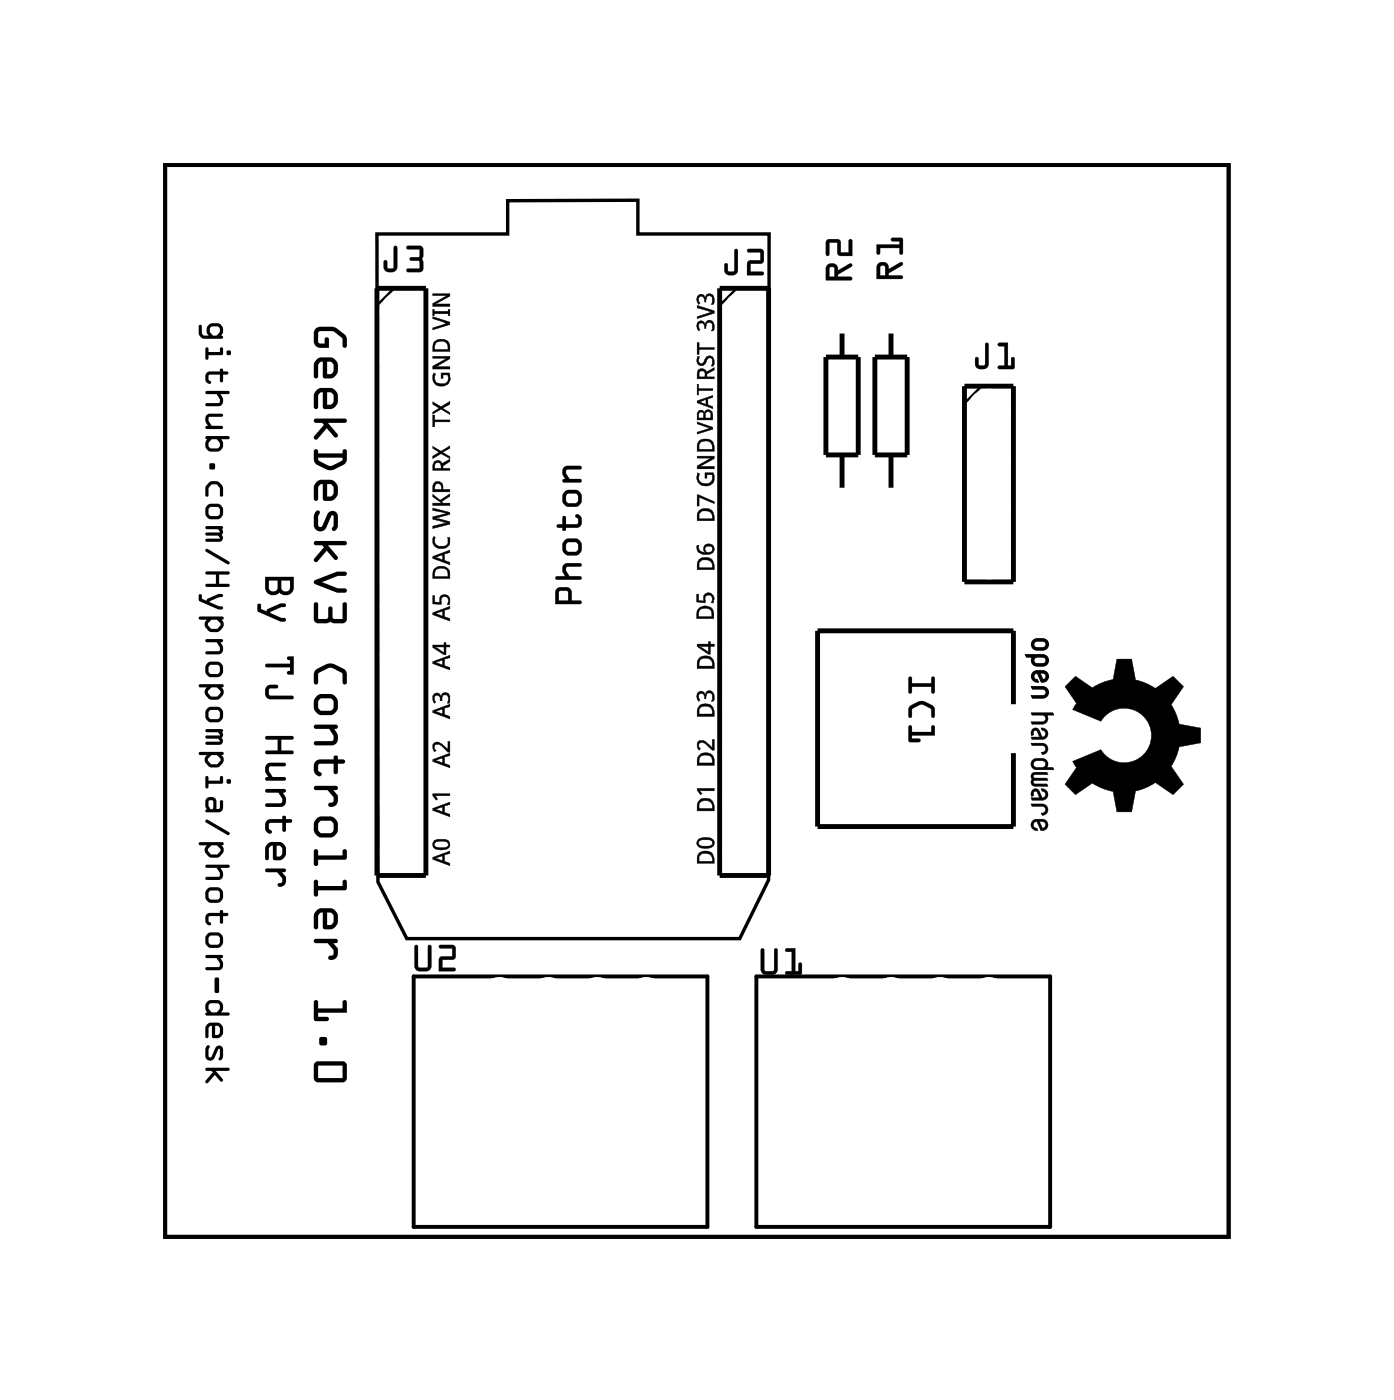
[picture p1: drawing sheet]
<svg xmlns="http://www.w3.org/2000/svg" width="72mm" height="73mm" viewBox="0 0 72 73" stroke-linecap="round" stroke-linejoin="round" font-family="sans-serif">
<path d="M8.6 8.6h55.1v55.6h-55.1zM21.5 50.7h15.2v13h-15.2zM39.2 50.7h15.3v13h-15.3z" fill="none" stroke="#000" stroke-width=".2"/>
<path d="M8.6 8.6h55.1v55.6h-55.1zM53.2 34h.9a.3 .3 0 0 1 .3 .3 .3 .3 0 0 1-.3 .3h-.4l-.2-.2 .1-.3h-.3zM53.5 35.6h.6a.3 .3 0 0 1 .3 .3 .3 .3 0 0 1-.3 .3h-.5l-.1-.1h.6a.17 .17 0 0 0 .2-.2 .17 .17 0 0 0-.2-.1h-.5zM53.6 33.2h.5a.3 .3 0 0 1 .3 .3 .3 .3 0 0 1-.3 .3l-.5-.1-.1-.2zM53.6 34.9l.5-.1a.3 .3 0 0 1 .3 .4 .3 .3 0 0 1-.4 .2l-.2-.5a.17 .17 0 0 0-.2 .2 .17 .17 0 0 0 .2 .2l.1 .1h-.2a.3 .3 0 0 1-.1-.5zM53.7 33.3h.4a.17 .17 0 0 1 .2 .2 .17 .17 0 0 1-.2 .1h-.4zM53.7 34.2l.4-.1a.17 .17 0 0 1 .2 .2 .17 .17 0 0 1-.2 .2l-.4-.1zM54 34.9h.1a.17 .17 0 0 1 .2 .2 .17 .17 0 0 1-.2 .2z" fill="none" stroke="#000" stroke-width=".05"/>
<g fill="#000">
<path d="M53.5 37h1.1l.1 .1h-.4v.3l-.1 .2h-.7v-.1h.6a.17 .17 0 0 0 .1-.2 .17 .17 0 0 0-.1-.2h-.6zM53.5 38.6h.6a.3 .3 0 0 1 .3 .3 .3 .3 0 0 1-.3 .3l-.1-.2a.18 .18 0 0 0 .2-.1 .18 .18 0 0 0-.1-.2h-.6zM53.6 37.8h.2l.3 .5a.17 .17 0 0 0 .1-.2 .17 .17 0 0 0-.1-.2l-.1-.1a.3 .3 0 0 1 .4 .2 .3 .3 0 0 1-.3 .4h-.6v-.1h.4l-.2-.4-.1 .1v.1l-.1 .1zM53.5 35.6h.6a.3 .3 0 0 1 .3 .3 .3 .3 0 0 1-.3 .3h-.5l-.1-.1h.6a.17 .17 0 0 0 .2-.2 .17 .17 0 0 0-.2-.1h-.5zM53.5 41.7h.6a.3 .3 0 0 1 .3 .3 .3 .3 0 0 1-.3 .3l-.1-.1a.18 .18 0 0 0 .2-.1 .18 .18 0 0 0-.1-.2h-.6zM53.5 40.1h.8l.1 .1h-.7l-.1 .1 .1 .1h.6l.1 .1h-.7l-.1 .1 .1 .1h.6l.1 .1h-.9v-.2zM53.6 41h.2l.3 .4a.17 .17 0 0 0 .1-.2 .17 .17 0 0 0-.1-.1l-.1-.2a.3 .3 0 0 1 .4 .3 .3 .3 0 0 1-.3 .3h-.6v-.1h.4l-.2-.3h-.1v.2h-.1zM55.3 35.6l.5-.5 .9 .6 1-.4 .2-1.1h.8l.2 1.1 1 .4 1-.6 .5 .5-.6 1 .4 1 1.1 .2v.8l-1.1 .2-.4 1 .6 .9-.5 .6-1-.7-1 .5-.2 1h-.8l-.2-1-1-.4-.9 .6-.5-.6 .5-.9-.2-.3 1.5-.6a1.41 1.41 0 0 0 2.1 .4 1.41 1.41 0 0 0 0-2.2 1.41 1.41 0 0 0-2.1 .3l-1.5-.6 .2-.3z"/>
<path d="M10.3 16.9h.2v.5h.3l-.1-.2 .1-.3 .2-.1h.4l.2 .2v.3l-.1 .1 .1 .1-1.1 .1-.2-.2zM10.9 17v.2l.1 .2h.2l.2-.2-.1-.3zM10.7 18.1h.1v.2h.6v-.2l.1-.1 .1 .4h-.8v.2l-.1 .1zM11.7 18.3a.15 .15 0 0 1 .3 0 .15 .15 0 0 1-.3 0zM10.7 19.4l.7-.1 .1-.2 .1 .2h.2v.1h-.2v.4h-.1h-.1v-.4l-.5 .1-.1 .2 .1 .1v.1a.32 .32 0 0 1-.3-.2 .32 .32 0 0 1 .1-.3zM10.7 20.3h1.2v.2h-.5a.36 .36 0 0 1 .2 .3 .36 .36 0 0 1-.3 .3h-.6v-.2h.6l.1-.1-.2-.3h-.5zM10.7 21.5h.2h.6v.1h-.6l-.1 .1 .2 .4h.5v.1h-.8v-.1h.1l-.1-.3zM10.7 22.7l1.1-.1 .1 .1-.1 .1h-.3l.1 .4-.2 .2h-.5l-.2-.2v-.2l.1-.2-.1-.1zM11 22.8l-.2 .2v.2l.1 .1h.4l.1-.3-.1-.2zM10.9 24.1h.2v.2h-.2zM10.8 25.1a.48 .48 0 0 1 .8 .2l-.1 .5-.1-.1v-.4l-.2-.2h-.2l-.2 .2v.4l-.1 .1v-.5zM10.7 26.6a.46 .46 0 0 1 .9 0 .46 .46 0 0 1-.9 0zM10.9 26.3l-.1 .4 .1 .1 .5-.1v-.3l-.1-.1zM10.7 27.3h.8v.8h-.8v-.1l.7-.1-.1-.1h-.6v-.2h.7l-.1-.1h-.6zM10.7 28.5l1.2 .6v.1l-.1 .1-1.1-.7zM10.7 29.7h1.2v.1h-.5v.5h.5v.1l-1.2 .1v-.2h.5v-.5h-.5zM10.3 30.9h.2v.2l.2 .1 .1-.1 .5-.3h.2v.2l-.6 .3 .6 .2 .1 .1h-.3l-.9-.4zM10.3 32h1.3v.1l-.1 .1 .1 .1v.2l-.3 .3a.5 .5 0 0 1-.7-.4l.1-.2h-.3zM10.9 32.2l-.1 .2 .1 .2h.4l.1-.1-.2-.3zM10.7 33.2h.8v.1h-.1a.36 .36 0 0 1 .2 .4 .36 .36 0 0 1-.3 .3l-.6-.1v-.1h.6l.1-.1-.2-.4h-.5zM10.7 34.8a.46 .46 0 0 1 .9 0 .46 .46 0 0 1-.9 0zM10.9 34.5l-.1 .3 .1 .2 .5-.1v-.3l-.1-.1zM10.3 35.5h1.3v.2h-.1l.1 .1v.2l-.3 .3a.5 .5 0 0 1-.7-.4l.1-.2h-.3zM10.9 35.7l-.1 .2 .1 .3h.4l.1-.2-.2-.3zM10.7 37.1a.46 .46 0 0 1 .9 0 .46 .46 0 0 1-.9 0zM10.9 36.9l-.1 .3 .1 .1h.5v-.3l-.1-.1zM10.7 37.9h.8v.7h-.8v-.1h.7l-.1-.2h-.6v-.1l.7-.1-.1-.1h-.6zM10.3 39.1h1.3v.1h-.1l.1 .2v.1l-.3 .3a.5 .5 0 0 1-.7-.3l.1-.3h-.3zM10.9 39.2l-.1 .3 .1 .2h.4l.1-.2-.2-.3zM10.7 40.3h.1v.2h.6v-.2h.1l.1 .3-.8 .1v.2h-.1zM11.7 40.6a.15 .15 0 0 1 .3 0 .15 .15 0 0 1-.3 0zM10.7 41.4h.2h.3v.6h.2v-.4h.1v.5l-.2 .1-.6-.1zM10.8 41.6v.2l.1 .2h.1l.1-.4zM10.7 42.6l1.2 .6v.1h-.1l-1.1-.6zM10.3 43.7h1.3v.2h-.1l.1 .1v.2l-.3 .3a.5 .5 0 0 1-.7-.4l.1-.2h-.3zM10.9 43.9l-.1 .2 .1 .3h.4l.1-.2-.2-.3zM10.7 44.9h1.2v.1h-.5a.36 .36 0 0 1 .2 .4 .36 .36 0 0 1-.3 .3h-.6v-.2h.6l.1-.1-.2-.4h-.5zM10.7 46.5a.46 .46 0 0 1 .9 0 .46 .46 0 0 1-.9 0zM10.9 46.2l-.1 .4 .1 .1h.5v-.3l-.1-.2zM10.7 47.5l.7-.1 .1-.2 .1 .2h.2v.1l-.2 .1v.3l-.1 .1-.1-.1v-.3h-.5l-.1 .2 .1 .1v.1a.32 .32 0 0 1-.3-.2 .32 .32 0 0 1 .1-.3zM10.7 48.8a.46 .46 0 0 1 .9 0 .46 .46 0 0 1-.9 0zM10.9 48.6l-.1 .3 .1 .1h.5v-.3l-.1-.1zM10.7 49.6h.8v.1h-.1a.36 .36 0 0 1 .2 .4 .36 .36 0 0 1-.3 .3l-.6-.1v-.1h.6l.1-.1-.2-.4h-.5zM11.2 50.8h.2v.7h-.1h-.2zM10.8 52l.1-.1h.5l.2 .3-.1 .4h.4v.1h-1.2v-.1h.1l-.1-.4zM10.9 52.1l-.1 .3 .2 .1h.2l.2-.1-.1-.3zM10.8 53.2l.1-.1h.5l.2 .3-.1 .3-.1 .2h-.4v-.7h-.1l-.1 .2v.4l-.1 .1v-.5zM11.2 53.2v.5h.1l.1-.3zM10.7 54.3h.2v.6l.1-.1 .2-.4a.21 .21 0 0 1 .2-.1 .21 .21 0 0 1 .2 .2v.3l-.1 .2h-.2l.1-.6-.3 .5a.25 .25 0 0 1-.3 .2 .25 .25 0 0 1-.1-.3zM10.7 55.4h1.1l.1 .1-.1 .1h-.6l.4 .4-.1 .1-.4-.3-.4 .4v-.1l.3-.4-.3-.1z"/>
<path d="M10.3 16.9h.2v.5h.3l-.1-.2 .1-.3 .2-.1h.4l.2 .2v.3l-.1 .1 .1 .1-1.1 .1-.2-.2zM10.3 16.9v.5l.2 .2 1.1-.1-.1-.1 .1-.1v-.3l-.2-.2h-.4l-.2 .1-.1 .3 .1 .2h-.3v-.5zM10.9 17v.2l.1 .2h.2l.2-.2-.1-.3zM10.9 17l.4-.1 .1 .3-.2 .2h-.2l-.1-.2zM10.7 18.1h.1v.2h.6v-.2l.1-.1 .1 .4h-.8v.2l-.1 .1zM10.7 18.1v.6l.1-.1v-.2h.8l-.1-.4-.1 .1v.2h-.6v-.2zM11.7 18.3a.15 .15 0 0 1 .3 0 .15 .15 0 0 1-.3 0zM11.7 18.3a.15 .15 0 0 0 .3 0 .15 .15 0 0 0-.3 0zM10.7 19.4l.7-.1 .1-.2 .1 .2h.2v.1h-.2v.4h-.1h-.1v-.4l-.5 .1-.1 .2 .1 .1v.1a.21 .21 0 0 1-.2-.2zM10.7 19.4a.35 .35 0 0 0 .2 .5l.1-.1-.2-.1 .1-.2 .5-.1v.4h.1h.1v-.4h.2v-.1h-.2l-.1-.2-.1 .2zM10.7 20.3h1.2v.2h-.5a.37 .37 0 0 1-.1 .6h-.6v-.2h.7v-.2l-.2-.2h-.5zM10.7 20.3v.1l.5 .1 .2 .3-.1 .1h-.6v.2h.6a.32 .32 0 0 0 .2-.5l-.1-.1 .5-.1v-.1zM10.7 21.5h.2h.6v.1h-.6l-.1 .2 .2 .3h.5v.1h-.8v-.1h.1l-.1-.3zM10.7 21.5v.3l.1 .3h-.1v.1h.8v-.1h-.5l-.2-.4 .1-.1h.6v-.1h-.6zM10.7 22.7l1.1-.1 .1 .1-.1 .1h-.3l.1 .4-.2 .2h-.5l-.2-.2v-.2l.1-.2-.1-.1zM10.7 22.7l.1 .1-.1 .2v.2l.2 .2h.5l.2-.2-.1-.4h.3l.1-.1-.1-.1zM11 22.8l-.2 .2v.2l.1 .1h.4l.1-.3-.1-.2zM11 22.8h.3l.1 .2-.1 .3h-.4l-.1-.1v-.2zM10.9 24.1h.2v.2h-.2zM10.9 24.1v.2h.2v-.2zM10.8 25.1a.48 .48 0 0 1 .8 .2l-.1 .5-.1-.1v-.4l-.2-.2h-.2l-.2 .2v.4l-.1 .1v-.5zM10.8 25.1l-.1 .2v.5l.1-.1v-.4l.2-.2 .3 .1 .1 .1v.4l.1 .1 .1-.5-.2-.2-.2-.1zM10.7 26.6a.46 .46 0 0 1 .9 0 .46 .46 0 0 1-.9 0zM10.7 26.6a.46 .46 0 0 0 .9 0 .46 .46 0 0 0-.9 0zM10.9 26.3l-.1 .4 .1 .1 .5-.1v-.3l-.1-.1zM10.9 26.3h.4l.1 .1v.3l-.5 .1-.1-.1zM10.7 27.3h.8v.8h-.8v-.1l.7-.1-.1-.1h-.6v-.1l.7-.1-.1-.1h-.6zM10.7 27.3v.2h.6l.1 .1h-.7v.2h.6l.1 .1-.7 .1v.1h.7a.21 .21 0 0 0 .2-.1 .21 .21 0 0 0-.1-.2l.1-.2-.1-.3zM10.7 28.5l1.2 .6v.1l-.1 .1-1.1-.7zM10.7 28.5v.1l1.1 .7 .1-.1v-.1zM10.7 29.7h1.2v.1h-.5v.5h.5v.1l-1.2 .1v-.2h.5v-.5h-.5zM10.7 29.7v.1h.5v.5h-.5v.2l1.2-.1v-.1h-.5v-.5h.5v-.1zM10.3 30.9h.2v.2l.2 .1 .1-.1 .5-.3h.2v.2l-.6 .3 .6 .2 .1 .1h-.3l-.9-.4zM10.3 30.9l.1 .3 .9 .4h.3l-.1-.1-.6-.2 .6-.3v-.2h-.2l-.5 .3-.1 .1-.2-.1v-.2zM10.3 32h1.3v.1l-.1 .1 .1 .1v.2l-.4 .3a.46 .46 0 0 1-.5-.2l-.1-.3 .1-.1h-.3zM10.3 32l.1 .2h.3l-.1 .3 .3 .3h.4l.3-.3v-.2l-.1-.1 .1-.1v-.1zM10.9 32.2l-.1 .2 .1 .2h.4l.1-.1-.2-.3zM10.9 32.2h.4l.1 .3-.1 .1h-.4l-.1-.2zM10.7 33.2h.8v.1h-.1a.37 .37 0 0 1-.1 .7l-.6-.1v-.1h.7v-.2l-.2-.3h-.5zM10.7 33.2v.1h.5l.2 .4-.1 .1h-.6v.1l.6 .1a.32 .32 0 0 0 .2-.5l-.1-.2h.2l-.1-.1zM10.7 34.8a.46 .46 0 0 1 .9 0 .46 .46 0 0 1-.9 0zM10.7 34.8a.46 .46 0 0 0 .9 0 .46 .46 0 0 0-.9 0zM10.9 34.5l-.1 .3 .1 .2 .5-.1v-.3l-.1-.1zM10.9 34.5h.4l.1 .1v.3l-.5 .1-.1-.2zM10.3 35.5h1.3v.2h-.1l.1 .1v.2l-.4 .3a.46 .46 0 0 1-.5-.2l-.1-.2 .1-.2h-.3zM10.3 35.5l.1 .2h.3l-.1 .3 .3 .3h.4l.3-.3v-.2l-.1-.1 .1-.1v-.1zM10.9 35.7l-.1 .2 .1 .3h.4l.1-.2-.2-.3zM10.9 35.7h.4l.1 .3-.1 .2h-.4l-.1-.3zM10.7 37.1a.46 .46 0 0 1 .9 0 .46 .46 0 0 1-.9 0zM10.7 37.1a.46 .46 0 0 0 .9 0 .46 .46 0 0 0-.9 0zM10.9 36.9l-.1 .3 .1 .1h.5v-.3l-.1-.1zM10.9 36.9h.4l.1 .1v.3h-.5l-.1-.1zM10.7 37.9h.8v.7h-.8v-.1h.7l-.1-.2h-.6v-.1l.7-.1-.1-.1h-.6zM10.7 37.9v.1h.6l.1 .1-.7 .1v.1h.6l.1 .2h-.7v.1l.7 .1a.21 .21 0 0 0 .2-.2 .21 .21 0 0 0-.1-.2l.1-.2-.1-.2zM10.3 39.1h1.3v.1h-.1l.1 .2v.1l-.4 .3a.46 .46 0 0 1-.5-.2l-.1-.2 .1-.2h-.3zM10.3 39.1l.1 .1h.3l-.1 .3 .3 .3h.4l.3-.3v-.1l-.1-.2 .1-.1v-.1zM10.9 39.2l-.1 .3 .1 .2h.4l.1-.2-.2-.3zM10.9 39.2h.4l.1 .3-.1 .2h-.4l-.1-.2zM10.7 40.3h.1v.2h.6v-.2h.1l.1 .3-.8 .1v.2h-.1zM10.7 40.3v.6h.1v-.2l.8-.1-.1-.3h-.1v.2h-.6v-.2zM11.7 40.6a.15 .15 0 0 1 .3 0 .15 .15 0 0 1-.3 0zM11.7 40.6a.15 .15 0 0 0 .3 0 .15 .15 0 0 0-.3 0zM10.7 41.4h.2h.3v.6h.2v-.4h.1v.5l-.2 .1-.6-.1zM10.7 41.4v.7l.6 .1 .2-.1v-.5h-.1v.4h-.2v-.6h-.3zM10.8 41.6v.2l.1 .2h.1l.1-.4zM10.8 41.6h.3l-.1 .4h-.1l-.1-.2zM10.7 42.6l1.2 .6v.1h-.1l-1.1-.6zM10.7 42.6v.1l1.1 .6h.1v-.1zM10.3 43.7h1.3v.2h-.1l.1 .1v.2l-.4 .3a.46 .46 0 0 1-.5-.2l-.1-.2 .1-.2h-.3zM10.3 43.7l.1 .2h.3l-.1 .3 .3 .3h.4l.3-.3v-.2l-.1-.1 .1-.1v-.1zM10.9 43.9l-.1 .2 .1 .2h.4l.1-.1-.2-.3zM10.9 43.9h.4l.1 .3-.1 .2h-.4l-.1-.3zM10.7 44.9h1.2v.1h-.5a.37 .37 0 0 1-.1 .7h-.6v-.2h.7v-.2l-.2-.3h-.5zM10.7 44.9v.1h.5l.2 .4-.1 .1h-.6v.2h.6a.32 .32 0 0 0 .2-.5l-.1-.2h.5v-.1zM10.7 46.5a.46 .46 0 0 1 .9 0 .46 .46 0 0 1-.9 0zM10.7 46.5a.46 .46 0 0 0 .9 0 .46 .46 0 0 0-.9 0zM10.9 46.3l-.1 .3 .1 .1h.5v-.3l-.1-.2zM10.9 46.2h.4l.1 .2v.3h-.5l-.1-.1zM10.7 47.5l.7-.1 .1-.2 .1 .2h.2v.1l-.2 .1v.3l-.1 .1-.1-.1v-.3h-.5l-.1 .2 .1 .1v.1a.21 .21 0 0 1-.2-.2zM10.7 47.5a.35 .35 0 0 0 .2 .5h.1l-.2-.2 .1-.2h.5v.3l.1 .1 .1-.1v-.3l.2-.1v-.1h-.2l-.1-.2-.1 .2zM10.7 48.8a.46 .46 0 0 1 .9 0 .46 .46 0 0 1-.9 0zM10.7 48.8a.46 .46 0 0 0 .9 0 .46 .46 0 0 0-.9 0zM10.9 48.6l-.1 .3 .1 .1h.5v-.3l-.1-.1zM10.9 48.6h.4l.1 .1v.3h-.5l-.1-.1zM10.7 49.6h.8v.1h-.1a.37 .37 0 0 1-.1 .7l-.6-.1v-.1h.7v-.2l-.2-.3h-.5zM10.7 49.6v.1h.5l.2 .4-.1 .1h-.6v.1l.6 .1a.32 .32 0 0 0 .2-.5l-.1-.2h.2l-.1-.1zM11.2 50.8h.2v.7h-.1h-.2zM11.2 50.8l-.1 .7h.2h.1v-.7zM10.8 52l.1-.1h.5l.2 .3-.1 .4h.4v.1h-1.2v-.1h.1l-.1-.4zM10.8 52l-.1 .2 .1 .4h-.1v.1h1.2v-.1h-.4l.1-.4-.2-.3h-.5zM10.9 52.1l-.1 .3 .2 .1h.2l.2-.1-.1-.3zM10.9 52.1h.4l.1 .3-.2 .1h-.2l-.2-.1zM10.8 53.2l.1-.1h.5l.2 .3-.1 .3-.1 .2h-.4v-.7h-.1l-.1 .2v.4l-.1 .1v-.5zM10.8 53.2l-.1 .2v.5l.1-.1v-.4l.1-.2h.1v.7h.4l.1-.2 .1-.3-.2-.3h-.5zM11.2 53.2v.5h.1l.1-.3zM11.2 53.2l.2 .2-.1 .3h-.1zM10.7 54.3h.2l-.1 .5 .1 .1 .4-.6h.1l.2 .1-.1 .5-.1 .1h-.1l.1-.6-.3 .5a.25 .25 0 0 1-.3 .2 .25 .25 0 0 1-.1-.3zM10.7 54.3v.5a.25 .25 0 0 0 .2 .3 .25 .25 0 0 0 .2-.2l.3-.5-.1 .6h.2l.1-.2v-.3a.21 .21 0 0 0-.2-.2 .21 .21 0 0 0-.2 .1l-.2 .4-.1 .1-.1-.4 .1-.2zM10.7 55.4h1.1l.1 .1-.1 .1h-.6l.4 .4-.1 .1-.4-.3-.4 .4v-.1l.3-.4-.3-.1zM10.7 55.4v.2l.3 .1-.3 .4v.1l.4-.4 .4 .3 .1-.1-.4-.4h.6l.1-.1-.1-.1z"/>
<path d="M16.4 17.1a1.26 1.26 0 0 1 1.6 .4v.4a.11 .11 0 0 1-.1 .2 .11 .11 0 0 1-.1-.2v-.3l-.5-.4h-.8v.6h.3v-.2a.11 .11 0 0 1 .2-.1 .11 .11 0 0 1 .1 .1v.5h-.5a.34 .34 0 0 1-.3-.4v-.4zM16.4 18.7l.3-.1h.4a.45 .45 0 0 1 .4 .4v.3l-.1 .2-.3 .1h-.3l-.1-.1v-.7h-.1l-.1 .2v.5a.11 .11 0 0 1-.1 .1 .11 .11 0 0 1-.1-.1v-.6zM17 18.8v.6h.2l.1-.2v-.3l-.1-.1zM16.4 20.3l.3-.2h.4a.45 .45 0 0 1 .4 .4v.4l-.1 .2-.3 .1h-.3l-.1-.1v-.7h-.1l-.1 .1v.6a.11 .11 0 0 1-.1 .1 .11 .11 0 0 1-.1-.1v-.6zM17 20.4v.6h.2l.1-.2v-.3l-.1-.1zM16.3 21.8l1.6-.1a.11 .11 0 0 1 .1 .1 .11 .11 0 0 1-.1 .2h-.9l.5 .5a.11 .11 0 0 1 0 .2 .11 .11 0 0 1-.2 0l-.3-.5-.5 .6a.11 .11 0 0 1-.2 0 .11 .11 0 0 1 0-.2l.5-.5-.1-.1-.3-.1zM16.3 23.3h.2v.2h1.3v-.1a.11 .11 0 0 1 .1-.1 .11 .11 0 0 1 .1 .1l-.1 .6a1 1 0 0 1-1.4 .1l-.2-.2zM16.5 23.8l.1 .1 .5 .3 .7-.4zM16.4 25l.3-.1h.4a.45 .45 0 0 1 .4 .4v.4l-.1 .2-.3 .1h-.3l-.1-.1v-.8h-.1l-.1 .2v.6a.11 .11 0 0 1-.1 .1 .11 .11 0 0 1-.1-.1v-.7zM17 25.1v.7h.2l.1-.2v-.3l-.1-.2zM16.4 26.5a.14 .14 0 0 1 .2 .1 .14 .14 0 0 1-.1 .2v.5l.1 .1 .1-.1 .3-.6a.28 .28 0 0 1 .3-.2 .28 .28 0 0 1 .2 .3v.5l-.1 .2a.12 .12 0 0 1-.2 0 .12 .12 0 0 1 .1-.2l-.1-.6-.3 .7a.34 .34 0 0 1-.4 .2 .34 .34 0 0 1-.2-.4v-.4zM16.3 28.1h1.6a.11 .11 0 0 1 .1 .1 .11 .11 0 0 1-.1 .1h-.9l.5 .6a.11 .11 0 0 1 0 .1 .11 .11 0 0 1-.2 0l-.3-.4-.5 .5a.11 .11 0 0 1-.2 0 .11 .11 0 0 1 0-.1l.5-.6-.1-.1h-.3zM16.3 30.2l1.2-.5h.4a.11 .11 0 0 1 .1 .1 .11 .11 0 0 1-.1 .1h-.4l-.8 .3 .8 .3h.4a.11 .11 0 0 1 .1 .2 .11 .11 0 0 1-.1 .1h-.4l-1.1-.5zM16.3 31.3h.2v.8h.5v-.5a.11 .11 0 0 1 .1-.1 .11 .11 0 0 1 .2 .1v.5h.5v-.7a.11 .11 0 0 1 .1-.1 .11 .11 0 0 1 .1 .1v.7l-.1 .2-.5 .1-.3-.1-.6 .1-.2-.1v-.2zM16.4 34.8a1.08 1.08 0 0 1 1-.3l.5 .3 .1 .6a.11 .11 0 0 1-.1 .1 .11 .11 0 0 1-.1-.1v-.4l-.7-.3-.6 .3v.4a.11 .11 0 0 1-.1 .1 .11 .11 0 0 1-.1-.1v-.5zM16.4 36.1l.3-.1h.4a.45 .45 0 0 1 .4 .4v.4l-.2 .3h-.7l-.2-.2-.1-.2v-.3zM16.6 36.3l-.1 .4 .1 .2 .6-.1 .1-.4-.1-.1zM16.3 37.6h1.1a.11 .11 0 0 1 .1 .1 .11 .11 0 0 1-.1 .1h-.1a.48 .48 0 0 1 .2 .5 .48 .48 0 0 1-.3 .4h-.8a.11 .11 0 0 1-.1-.1 .11 .11 0 0 1 .1-.1h.8l.1-.3-.2-.4h-.7zM16.4 39.5l.2-.1h.7v-.1l.1-.1 .1 .2h.3a.11 .11 0 0 1 .1 .1 .11 .11 0 0 1-.1 .1h-.3v.5a.11 .11 0 0 1-.1 .1 .11 .11 0 0 1-.1-.1v-.5l-.7 .1h-.1l.1 .4a.12 .12 0 0 1 .1 .1 .12 .12 0 0 1-.1 .1h-.1a.55 .55 0 0 1-.1-.8zM16.3 40.8h1.1a.11 .11 0 0 1 .1 .1 .11 .11 0 0 1-.1 .1h-.1l.2 .3a.41 .41 0 0 1 0 .4 .41 .41 0 0 1-.4 .2 .15 .15 0 0 1 0-.2 .15 .15 0 0 1 .2-.1v-.2l-.3-.4h-.6zM16.4 42.5l.3-.1h.4a.45 .45 0 0 1 .4 .4v.4l-.2 .2-.7 .1-.2-.2-.1-.2v-.4zM16.6 42.6l-.1 .5 .1 .1h.6l.1-.4-.1-.2zM16.3 44.1h.2v.3h1.3v-.2a.11 .11 0 0 1 .1-.1 .11 .11 0 0 1 .1 .1l-.1 .4h-1.4v.2a.11 .11 0 0 1-.1 .2 .11 .11 0 0 1-.1-.2zM16.3 45.7h.2v.3h1.3v-.2a.11 .11 0 0 1 .1-.1 .11 .11 0 0 1 .1 .1l-.1 .4h-1.4v.2a.11 .11 0 0 1-.1 .1 .11 .11 0 0 1-.1-.1zM16.4 47.3l.3-.2h.4a.45 .45 0 0 1 .4 .5v.3l-.1 .2-.3 .1h-.3l-.1-.1v-.7h-.1l-.1 .2v.5a.11 .11 0 0 1-.1 .1 .11 .11 0 0 1-.1-.1v-.6zM17 47.4v.6h.2l.1-.2v-.3l-.1-.1zM16.3 48.8l1.1-.1a.11 .11 0 0 1 .1 .1 .11 .11 0 0 1-.1 .2h-.1l.2 .2a.41 .41 0 0 1 0 .4 .41 .41 0 0 1-.4 .2 .15 .15 0 0 1 0-.2 .15 .15 0 0 1 .2 0v-.3l-.3-.3-.6-.1zM16.3 51.9l.2 .1v.3h1.3v-.3a.11 .11 0 0 1 .1-.1 .11 .11 0 0 1 .1 .1v.6h-1.5v.2h.5a.11 .11 0 0 1 .1 .1 .11 .11 0 0 1-.1 .1l-.7-.1zM16.6 53.9h.3v.3h-.3zM16.3 55.2l.2-.1h1.4l.1 .2v.7l-.2 .2h-1.4l-.1-.2zM16.5 55.3v.7h1.3v-.7z"/>
<path d="M16.4 17.1a1.2 1.2 0 0 1 1-.1l.6 .5v.4a.11 .11 0 0 1-.1 .2 .11 .11 0 0 1-.1-.2v-.3l-.5-.4h-.8v.6h.3v-.2a.11 .11 0 0 1 .2-.1 .11 .11 0 0 1 .1 .1v.5h-.5a.34 .34 0 0 1-.3-.4v-.4zM16.4 17.1l-.1 .2v.4a.34 .34 0 0 0 .3 .4h.5v-.5a.11 .11 0 0 0-.1-.1 .11 .11 0 0 0-.2 .1v.2h-.3v-.6h.8l.5 .4v.3a.11 .11 0 0 0 .1 .2 .11 .11 0 0 0 .1-.2v-.4l-.1-.1a1.25 1.25 0 0 0-1.5-.3zM16.4 18.7l.3-.2 .5 .1 .3 .1v.3v.3l-.1 .2-.1 .1h-.4l-.2-.1v-.7h-.1l-.1 .2v.5a.11 .11 0 0 1-.1 .1 .11 .11 0 0 1-.1-.1v-.6zM16.4 18.7l-.1 .2v.6a.11 .11 0 0 0 .1 .1 .11 .11 0 0 0 .1-.1v-.5l.1-.2h.1v.7l.1 .1h.3l.3-.1 .1-.2v-.3a.45 .45 0 0 0-.4-.4h-.4zM17 18.8v.6h.2l.1-.2v-.3l-.1-.1zM17 18.8h.2l.1 .1v.3l-.1 .2h-.2zM16.4 20.3l.3-.2h.5l.3 .2v.2v.4l-.1 .2-.1 .1h-.4l-.2-.1v-.7h-.1l-.1 .1v.6a.11 .11 0 0 1-.1 .1 .11 .11 0 0 1-.1-.1v-.6zM16.4 20.3l-.1 .2v.6a.11 .11 0 0 0 .1 .1 .11 .11 0 0 0 .1-.1v-.6l.1-.1h.1v.7l.1 .1h.3l.3-.1 .1-.2v-.4a.45 .45 0 0 0-.4-.4h-.4zM17 20.4v.6h.2l.1-.2v-.3l-.1-.1zM17 20.4h.2l.1 .1v.3l-.1 .2h-.2zM16.3 21.8l1.6-.1a.11 .11 0 0 1 .1 .1 .11 .11 0 0 1-.1 .2h-.9l.5 .5a.11 .11 0 0 1 0 .2 .11 .11 0 0 1-.2 0l-.3-.5-.5 .6a.11 .11 0 0 1-.2 0 .11 .11 0 0 1 0-.1l.5-.6-.1-.1-.4-.1zM16.3 21.8l.1 .1h.3l.1 .2-.5 .5a.11 .11 0 0 0 0 .2 .11 .11 0 0 0 .2 0l.5-.6 .3 .5a.11 .11 0 0 0 .2 0 .11 .11 0 0 0 0-.2l-.5-.6h.9a.11 .11 0 0 0 .1-.1 .11 .11 0 0 0-.1-.1zM16.3 23.3h.2v.2h1.3v-.1a.11 .11 0 0 1 .1-.1 .11 .11 0 0 1 .1 .1v.5l-.2 .2a.95 .95 0 0 1-1.3 0l-.2-.2zM16.3 23.3v.7l.8 .4 .8-.3 .1-.2v-.5a.11 .11 0 0 0-.1-.1 .11 .11 0 0 0-.1 .1v.1h-1.3v-.2zM16.5 23.8l.1 .1 .5 .3 .7-.4zM16.5 23.8h1.3l-.7 .4-.5-.3zM16.4 25l.3-.1h.5l.3 .2v.2v.4l-.1 .2-.1 .1h-.4l-.2-.1v-.8h-.1l-.1 .2v.6a.11 .11 0 0 1-.1 .1 .11 .11 0 0 1-.1-.1v-.7zM16.4 25l-.1 .2v.7a.11 .11 0 0 0 .1 .1 .11 .11 0 0 0 .1-.1v-.6l.1-.2h.1v.8l.1 .1h.3l.3-.1 .1-.2v-.4a.45 .45 0 0 0-.4-.4h-.4zM17 25.1v.7h.2l.1-.2v-.3l-.1-.2zM17 25.1h.2l.1 .2v.3l-.1 .2h-.2zM16.4 26.5a.11 .11 0 0 1 .2 0 .11 .11 0 0 1 0 .2l-.1 .5 .1 .2 .1-.1 .3-.7 .3-.1 .1 .1a.86 .86 0 0 1 0 .9 .14 .14 0 0 1-.2 0 .14 .14 0 0 1 .1-.2l-.1-.6-.3 .7a.34 .34 0 0 1-.4 .2 .34 .34 0 0 1-.2-.4v-.4zM16.4 26.5l-.1 .2a.76 .76 0 0 0 .2 .9h.2l.2-.1 .3-.8 .1 .6a.15 .15 0 0 0-.1 .1 .15 .15 0 0 0 .2 .2v-.1a.84 .84 0 0 0 0-.9l-.1-.1-.3 .1-.4 .8-.1-.2v-.5a.12 .12 0 0 0 .1-.1 .12 .12 0 0 0-.2-.1zM16.3 28.1h1.6a.11 .11 0 0 1 .1 .1 .11 .11 0 0 1-.1 .1h-.9l.5 .6a.11 .11 0 0 1 0 .1 .11 .11 0 0 1-.2 0l-.3-.4-.5 .5a.11 .11 0 0 1-.2 .1 .11 .11 0 0 1 0-.2l.5-.6-.1-.1h-.4zM16.3 28.1l.1 .2h.3l.1 .1-.5 .6a.11 .11 0 0 0 0 .1 .11 .11 0 0 0 .2 0l.5-.5 .3 .4a.11 .11 0 0 0 .2 0 .11 .11 0 0 0 0-.1l-.5-.6h.9a.11 .11 0 0 0 .1-.1 .11 .11 0 0 0-.1-.1zM16.3 30.2l1.2-.5h.4a.11 .11 0 0 1 .1 .1 .11 .11 0 0 1-.1 .1h-.4l-.8 .3 .8 .3h.4a.11 .11 0 0 1 .1 .2 .11 .11 0 0 1-.1 .1h-.4l-1.1-.5zM16.3 30.2l.1 .1 1.1 .5h.4a.11 .11 0 0 0 .1-.1 .11 .11 0 0 0-.1-.2h-.4l-.8-.3 .8-.3h.4a.11 .11 0 0 0 .1-.1 .11 .11 0 0 0-.1-.1h-.4zM16.3 31.3h.2v.8h.5v-.5a.11 .11 0 0 1 .1-.1 .11 .11 0 0 1 .2 .1v.5h.5v-.7a.11 .11 0 0 1 .1-.1 .11 .11 0 0 1 .1 .1v.7l-.1 .2-.5 .1-.3-.1-.6 .1-.2-.1v-.2zM16.3 31.3v.8v.2l.2 .1 .6-.1 .3 .1 .5-.1 .1-.2v-.7a.11 .11 0 0 0-.1-.1 .11 .11 0 0 0-.1 .1v.7h-.5l-.1-.5a.11 .11 0 0 0-.1-.1 .11 .11 0 0 0-.1 .1v.5h-.5v-.8zM16.4 34.8l.6-.4a.98 .98 0 0 1 .8 .3l.2 .2v.5a.11 .11 0 0 1-.1 .1 .11 .11 0 0 1-.1-.1v-.4l-.7-.3-.6 .3v.4a.11 .11 0 0 1-.1 .1 .11 .11 0 0 1-.1-.1v-.5zM16.4 34.8l-.1 .1v.5a.11 .11 0 0 0 .1 .1 .11 .11 0 0 0 .1-.1v-.4l.6-.3 .7 .3v.4a.11 .11 0 0 0 .1 .1 .11 .11 0 0 0 .1-.1l-.1-.6-.5-.3a.93 .93 0 0 0-1 .3zM16.4 36.1l.3-.1 .6 .1 .2 .2v.6l-.4 .2h-.6l-.2-.4v-.3zM16.4 36.1l-.1 .3v.3l.1 .2 .2 .2h.7l.2-.3v-.4a.45 .45 0 0 0-.4-.4h-.4zM16.6 36.3l-.1 .4 .1 .2h.5l.1-.1 .1-.4-.1-.1zM16.6 36.3h.6l.1 .1-.1 .4-.6 .1-.1-.2zM16.3 37.6h1.1a.11 .11 0 0 1 .1 .1 .11 .11 0 0 1-.1 .1h-.1a.5 .5 0 0 1-.1 .9h-.8a.11 .11 0 0 1-.1-.1 .11 .11 0 0 1 .1-.1h.8l.1-.1v-.2l-.2-.4h-.8zM16.3 37.6l.1 .2h.7l.2 .4-.1 .3h-.8a.11 .11 0 0 0-.1 .1 .11 .11 0 0 0 .1 .1h.8a.43 .43 0 0 0 .3-.6l-.2-.3h.1a.11 .11 0 0 0 .1-.1 .11 .11 0 0 0-.1-.1zM16.4 39.5l.2-.1h.7v-.1l.1-.1 .1 .2h.3a.11 .11 0 0 1 .1 .1 .11 .11 0 0 1-.1 .1h-.3v.5a.11 .11 0 0 1-.1 .1 .11 .11 0 0 1-.1-.1v-.5l-.7 .1h-.1l.1 .4a.12 .12 0 0 1 .1 .1 .12 .12 0 0 1-.1 .1h-.1a.55 .55 0 0 1-.1-.8zM16.4 39.5a.47 .47 0 0 0 .2 .8 .15 .15 0 0 0 .1-.2 .15 .15 0 0 0-.2-.1l.1-.4h.7v.5a.11 .11 0 0 0 .1 .1 .11 .11 0 0 0 .1-.1v-.5h.3a.11 .11 0 0 0 .1-.1 .11 .11 0 0 0-.1-.1h-.3l-.1-.2h-.1v.2h-.7zM16.3 40.8h1.1a.11 .11 0 0 1 .1 .1 .11 .11 0 0 1-.1 .1h-.1l.2 .3a.41 .41 0 0 1 0 .4 .41 .41 0 0 1-.4 .2 .15 .15 0 0 1 0-.2 .15 .15 0 0 1 .2-.1v-.2l-.3-.4h-.7zM16.3 40.8l.1 .2h.6l.3 .4-.1 .3a.13 .13 0 0 0-.1 0 .13 .13 0 0 0 0 .2 .4 .4 0 0 0 .4-.2 .4 .4 0 0 0 0-.4l-.2-.3h.1a.11 .11 0 0 0 .1-.1 .11 .11 0 0 0-.1-.1zM16.4 42.5l.3-.1h.6l.2 .3v.5l-.4 .3-.6-.1-.2-.3v-.4zM16.4 42.5l-.1 .2v.4l.1 .2 .2 .2 .7-.1 .2-.2v-.4a.45 .45 0 0 0-.4-.4h-.4zM16.6 42.6l-.1 .5 .1 .1 .5 .1 .1-.1 .1-.4-.1-.2zM16.6 42.6h.6l.1 .2-.1 .4h-.6l-.1-.1zM16.3 44.1h.2v.3h1.3v-.2a.11 .11 0 0 1 .1-.1 .11 .11 0 0 1 .1 .1l-.1 .4h-1.4v.2a.11 .11 0 0 1-.1 .2 .11 .11 0 0 1-.1-.2zM16.3 44.1v.7a.11 .11 0 0 0 .1 .2 .11 .11 0 0 0 .1-.2v-.2h1.4l.1-.4a.11 .11 0 0 0-.1-.1 .11 .11 0 0 0-.1 .1v.2h-1.3v-.3zM16.3 45.7h.2v.3h1.3v-.2a.11 .11 0 0 1 .1-.1 .11 .11 0 0 1 .1 .1l-.1 .4h-1.4v.2a.11 .11 0 0 1-.1 .1 .11 .11 0 0 1-.1-.1zM16.3 45.7v.7a.11 .11 0 0 0 .1 .1 .11 .11 0 0 0 .1-.1v-.2h1.4l.1-.4a.11 .11 0 0 0-.1-.1 .11 .11 0 0 0-.1 .1v.2h-1.3v-.3zM16.4 47.3l.3-.2 .5 .1 .3 .1v.3v.3l-.1 .2-.1 .1h-.4l-.2-.1v-.7h-.1l-.1 .2v.5a.11 .11 0 0 1-.1 .1 .11 .11 0 0 1-.1-.1v-.6zM16.4 47.3l-.1 .2v.6a.11 .11 0 0 0 .1 .1 .11 .11 0 0 0 .1-.1v-.5l.1-.2h.1v.7l.1 .1h.3l.3-.1 .1-.2v-.3a.45 .45 0 0 0-.4-.5h-.4zM17 47.4v.6h.2l.1-.2v-.3l-.1-.1zM17 47.4h.2l.1 .1v.3l-.1 .2h-.2zM16.3 48.8l1.1-.1a.11 .11 0 0 1 .1 .1 .11 .11 0 0 1-.1 .2h-.1l.2 .2a.41 .41 0 0 1 0 .4 .41 .41 0 0 1-.4 .2 .15 .15 0 0 1 0-.2 .15 .15 0 0 1 .2 0v-.3l-.3-.3-.7-.1zM16.3 48.8l.1 .1 .6 .1 .3 .3-.1 .3a.13 .13 0 0 0-.1 0 .13 .13 0 0 0 0 .2 .4 .4 0 0 0 .4-.1 .4 .4 0 0 0 0-.5l-.2-.2h.1a.11 .11 0 0 0 .1-.2 .11 .11 0 0 0-.1-.1zM16.3 51.9l.2 .1v.3h1.3v-.3a.11 .11 0 0 1 .1-.1 .11 .11 0 0 1 .1 .1v.6h-1.5v.2h.5a.11 .11 0 0 1 .1 .1 .11 .11 0 0 1-.1 .1l-.7-.1zM16.3 51.9v1l.7 .1a.11 .11 0 0 0 .1-.1 .11 .11 0 0 0-.1-.1h-.5v-.2h1.5v-.6a.11 .11 0 0 0-.1-.1 .11 .11 0 0 0-.1 .1v.3h-1.3v-.3zM16.6 53.9h.3v.3h-.3zM16.6 53.9v.3h.3v-.3zM16.3 55.2l.2-.1h1.4l.1 .2v.7l-.2 .2h-1.4l-.1-.2zM16.3 55.2v.8l.1 .2h1.4l.2-.2v-.7l-.1-.2h-1.4zM16.5 55.3v.7h1.3v-.7zM16.5 55.3h1.3v.7h-1.3z"/>
<path d="M20.4 12.8h.2v1.1a.37 .37 0 0 1-.3 .2 .37 .37 0 0 1-.4-.2v-.3a.1 .1 0 0 1 .1-.1 .1 .1 0 0 1 .1 .1v.3h.3zM20.5 12.8l-.1 1.1h-.3l-.1-.4-.1 .1v.3a.35 .35 0 0 0 .4 .2 .35 .35 0 0 0 .3-.2v-1.1zM21.1 12.8h.7l.2 .1-.1 .5v.6l-.1 .1h-.6a.1 .1 0 0 1-.1-.1 .1 .1 0 0 1 .1-.1h.6l-.1-.3-.4-.1a.1 .1 0 0 1-.1-.1 .1 .1 0 0 1 .1-.1h.4l.1-.4h-.7zM21.1 12.8v.1h.7v.4l-.5 .1v.1l.5 .1v.4h-.6l-.1 .1h.7l.1-.2v-.5v-.5l-.1-.1z"/>
<path d="M20.5 12.8h.1v1.1a.36 .36 0 0 1-.3 .2 .36 .36 0 0 1-.4-.2v-.3l.1-.1 .1 .1v.3h.3zM21.1 12.8h.7l.1 .1v.5l.1 .5-.2 .2h-.7l.1-.2h.6v-.3l-.5-.1v-.1l.5-.1v-.4h-.7z"/>
<path d="M22.4 16.4l1 .3v.2l-1 .2v-.1l.8-.2-.8-.3zM22.5 16.4v.1l.7 .3-.7 .2v.1l.8-.3v-.1zM22.4 16h.1v.2h.7l.1-.2h.1v.4h-.1l-.1-.1h-.7v.1h-.1zM22.5 16.1v.3v-.1h.7l.1 .1v-.3l-.1 .1h-.7v-.1zM22.4 15.2h1v.2l-.8 .4h.8v.1h-1v-.2l.8-.4-.8 .1zM22.5 15.2v.1h.7l-.7 .5v.1h.8v-.1h-.7l.7-.4v-.2z"/>
<path d="M22.5 16.4l.8 .3v.1l-.8 .3v-.1l.7-.2-.7-.3zM22.5 16.1v.1h.7l.1-.1v.3l-.1-.1h-.7v.1zM22.5 15.2h.8v.2l-.7 .4h.7v.1h-.8v-.1l.7-.5h-.7z"/>
<path d="M22.5 19.3l.1 .1v.1v.3l.4 .1 .2-.1v-.3h-.2v.1h-.1v-.3l.4 .1a.47 .47 0 0 1-.4 .7 .47 .47 0 0 1-.4-.8zM22.5 19.4v.1a.46 .46 0 0 0 .2 .5 .46 .46 0 0 0 .5-.1l.2-.2-.1-.3h-.4v.2h.1v-.1h.2a.32 .32 0 0 1-.1 .4 .32 .32 0 0 1-.3 0l-.2-.1v-.4zM22.4 18.5h1v.1l-.8 .5 .8-.1v.2h-1v-.2l.8-.4h-.8zM22.5 18.5v.1h.7l-.7 .4v.2h.8v-.2l-.7 .1 .7-.5v-.1zM22.5 17.8l.1-.1a.45 .45 0 0 1 .5-.1 .45 .45 0 0 1 .3 .4v.3h-1zM22.5 17.8v.4h.8l-.1-.5a.54 .54 0 0 0-.7 .1zM22.6 17.8v.3h.6v-.1a.33 .33 0 0 0-.4-.3zM22.6 17.8l.1-.1a.37 .37 0 0 1 .4 .1 .37 .37 0 0 1 .1 .4h-.7z"/>
<path d="M22.5 19.4h.1a.35 .35 0 0 0 .3 .5 .35 .35 0 0 0 .3-.4h-.2v.1h-.1v-.2h.4a.47 .47 0 0 1-.4 .7 .47 .47 0 0 1-.4-.7zM22.5 18.5h.8v.1l-.7 .5 .7-.1v.2h-.8v-.2l.7-.4h-.7zM22.5 17.8a.48 .48 0 0 1 .6-.1 .48 .48 0 0 1 .2 .5h-.8zM22.6 17.8v.3h.6a.37 .37 0 0 0-.1-.4 .37 .37 0 0 0-.5 .1z"/>
<path d="M36.2 16.7h.2l.2 .1a.27 .27 0 0 1 .4-.1 .27 .27 0 0 1 .1 .4l-.2 .1 .1-.2a.19 .19 0 0 0-.2-.3 .19 .19 0 0 0-.2 .3h-.1a.19 .19 0 0 0 0-.2 .19 .19 0 0 0-.3 .1 .19 .19 0 0 0 .1 .2l-.1 .1v-.1zM36.2 15.9l.9 .2v.2l-.9 .2v-.1l.7-.2-.7-.2zM36.2 15.3h.3l.1 .2a.27 .27 0 0 1 .4-.2 .27 .27 0 0 1 .1 .4l-.2 .1 .1-.1a.2 .2 0 0 0-.2-.3 .2 .2 0 0 0-.2 .3h-.1v-.1a.17 .17 0 0 0-.2-.2 .17 .17 0 0 0 0 .3l-.1 .1-.1-.2z"/>
<path d="M36.2 16.7l.2-.1 .2 .2a.23 .23 0 0 1 .1-.2 .23 .23 0 0 1 .3 .1l.1 .2-.1 .3h-.1v-.4v-.1l-.2 .1-.1 .3h-.1l-.1-.3h-.1v.3l-.1 .1-.1-.3zM36.2 16.7v.2v.3l.1-.1-.1-.1a.16 .16 0 0 1 .1-.2 .16 .16 0 0 1 .2 0v.2h.1l.1-.2a.21 .21 0 0 1 .3 0 .21 .21 0 0 1 0 .3l-.1 .1 .2-.1-.2-.5h-.2l-.1 .3-.1-.2zM36.2 15.8l.9 .3v.2l-.9 .3v-.2l.7-.2-.7-.2zM36.2 15.9v.1l.8 .2-.8 .2v.1l.9-.2v-.2zM36.2 15.3h.3l.1 .2a.22 .22 0 0 1 .1-.2 .22 .22 0 0 1 .2 0l.2 .2-.1 .3h-.1v-.4a.18 .18 0 0 0-.2 0 .18 .18 0 0 0-.1 .2v.1h-.1v-.3h-.2v.4h-.1l-.1-.3zM36.3 15.3l-.1 .2v.3h.1l-.1-.3 .2-.1 .1 .1v.2h.1l.1-.3h.2v.4l.1-.1a.29 .29 0 0 0 0-.3 .29 .29 0 0 0-.3-.1l-.1 .2-.1-.2z"/>
<path d="M36.2 19.2l.3-.1 .1 .2 .5-.2v.1l-.4 .2v.2h.4v.1h-.9zM36.3 19.3v.3h.3l-.1-.3zM36.2 18.5h.1a.18 .18 0 0 0-.1 .3 .18 .18 0 0 0 .3 0 .29 .29 0 0 1 .2-.3 .29 .29 0 0 1 .3 .1 .29 .29 0 0 1-.1 .4l.1-.1a.18 .18 0 0 0-.1-.2 .18 .18 0 0 0-.1-.1 .39 .39 0 0 1-.6 .3l-.1-.2zM36.2 17.8h.1v.2h.8v.1h-.8v.3h-.1z"/>
<path d="M36.2 19.2l.3-.1 .2 .2 .4-.2v.1l-.4 .2v.2h.4v.1h-.9zM36.2 19.2v.5h.9v-.1h-.4v-.2l.4-.2v-.1l-.5 .2-.1-.2zM36.3 19.3v.3h.3v-.3zM36.3 19.2l.3 .1v.3h-.3zM36.2 18.5h.1a.17 .17 0 0 0-.1 .2 .17 .17 0 0 0 .3 .1l.3-.3h.2l.1 .2-.1 .3h-.1v-.3l-.1-.1-.3 .4h-.2l-.1-.2zM36.2 18.5a.29 .29 0 0 0 0 .3 .29 .29 0 0 0 .3 .2l.3-.4a.22 .22 0 0 1 .2 .3l-.1 .1 .1-.1a.27 .27 0 0 0-.1-.4 .27 .27 0 0 0-.3 .2l-.1 .2h-.2l-.1-.2 .1-.2zM36.2 17.8h.1v.2h.8v.2l-.8-.1v.3h-.1zM36.2 17.8v.6h.1v-.3h.8v-.1h-.8v-.2z"/>
<path d="M38.1 12.9l.2 .1v1a.37 .37 0 0 1-.4 .3 .37 .37 0 0 1-.3-.3v-.2a.1 .1 0 0 1 .1-.1 .1 .1 0 0 1 .1 .1v.3h.3zM38.1 13v1.1h-.3l-.1-.4h-.1v.3a.35 .35 0 0 0 .3 .3 .35 .35 0 0 0 .4-.3v-1zM38.8 12.9h.7l.1 .1v.6l-.7 .1v.4h.6a.1 .1 0 0 1 .1 .1 .1 .1 0 0 1-.1 .1h-.8l.1-.7 .7-.1v-.4h-.7zM38.8 13v.1h.7v.4l-.7 .1v.7h.8v-.2h-.7v-.4l.7-.1v-.6l-.1-.1z"/>
<path d="M38.1 12.9l.2 .1v1a.36 .36 0 0 1-.4 .3 .36 .36 0 0 1-.3-.3v-.3h.1h.1v.4h.3zM38.8 12.9h.7l.1 .1v.6l-.7 .1v.4h.7v.2h-.8v-.7l.7-.1v-.4h-.7z"/>
<path d="M42.9 13.8a.32 .32 0 0 1 .4-.1 .32 .32 0 0 1 .2 .3l.7-.3v.1l-.7 .5v.1h.6l.1 .1h-1.4zM43 13.9v.5h.3v-.5zM42.9 12.5l.6-.1 .1 .2v.5h.4v-.6l.2-.1v.9l-.7-.1-.1-.6h-.4v.6l-.1 .1z"/>
<path d="M42.9 13.7a.32 .32 0 0 1 .4 0 .32 .32 0 0 1 .2 .3l.6-.3a.1 .1 0 0 1 .1 0 .1 .1 0 0 1 0 .2l-.7 .4v.1h.6a.1 .1 0 0 1 .1 .1 .1 .1 0 0 1-.1 .1h-1.3v-.7zM42.9 13.8l-.1 .7h1.4l-.1-.1h-.6v-.2l.7-.4v-.1l-.7 .4a.31 .31 0 0 0-.2-.4 .31 .31 0 0 0-.4 .1zM43.1 13.9l-.1 .5h.3v-.5zM43 13.9h.3v.5h-.3zM42.9 12.5h.7v.6h.4v-.6a.1 .1 0 0 1 .1-.1 .1 .1 0 0 1 .1 .1v.8l-.7-.1-.1-.6h-.4v.6a.1 .1 0 0 1-.1 .1 .1 .1 0 0 1-.1-.1zM42.9 12.5v.8l.1-.1v-.6h.4l.1 .6 .7 .1v-.9l-.2 .1v.6h-.4v-.5l-.1-.2z"/>
<path d="M45.6 13.7a.32 .32 0 0 1 .3-.1 .32 .32 0 0 1 .2 .4l.7-.4v.1l-.7 .5v.1h.7v.1l-1.3 .1zM45.7 13.8v.5h.2v-.5zM45.5 12.7h1.2v-.2h-.4l-.1-.1h.6v.8h-.1v-.3h-1v.3h-.2z"/>
<path d="M45.6 13.7a.32 .32 0 0 1 .3-.1 .32 .32 0 0 1 .2 .4l.6-.4a.1 .1 0 0 1 .1 0 .1 .1 0 0 1 0 .2l-.7 .4v.1h.7a.1 .1 0 0 1 .1 .1 .1 .1 0 0 1-.1 .1h-1.3v-.6zM45.6 13.7l-.1 .8 1.3-.1v-.1h-.7v-.1l.7-.4v-.2l-.7 .4a.31 .31 0 0 0-.2-.4 .31 .31 0 0 0-.3 .1zM45.7 13.8v.5h.2v-.5zM45.7 13.8h.2v.5h-.3zM45.5 12.7h1.2v-.2h-.4a.1 .1 0 0 1-.1-.1 .1 .1 0 0 1 .1-.1l.5 .1 .1 .7a.1 .1 0 0 1-.1 .1 .1 .1 0 0 1-.1-.1v-.2h-1v.2a.1 .1 0 0 1-.1 .1 .1 .1 0 0 1-.1-.1zM45.5 12.7v.5h.1v-.3h1.1v.3h.1v-.8h-.6l.1 .1h.4v.2z"/>
<path d="M51.1 17.8l.2 .1v1a.37 .37 0 0 1-.4 .3 .37 .37 0 0 1-.3-.3v-.3a.1 .1 0 0 1 .1-.1 .1 .1 0 0 1 .1 .1v.3h.3zM51.1 17.8v1.1l-.3 .1-.1-.5-.1 .1v.3a.35 .35 0 0 0 .3 .3 .35 .35 0 0 0 .4-.3v-1zM51.8 17.8h.5v1.2h.2l-.1-.4a.1 .1 0 0 1 .1-.1 .1 .1 0 0 1 .1 .1v.5l-.7 .1a.1 .1 0 0 1-.1-.1 .1 .1 0 0 1 .1-.1h.2v-1h-.3zM51.8 17.8v.2h.3v1h-.3v.1h.8v-.5h-.1v.4h-.2v-1.2z"/>
<path d="M51.1 17.8l.2 .1v1a.36 .36 0 0 1-.4 .3 .36 .36 0 0 1-.3-.3v-.3l.1-.1 .1 .1v.4l.3-.1zM51.8 17.8h.5v1.2h.2v-.4l.1-.1v.7l-.8-.1v-.1h.3v-1h-.3z"/>
<path d="M13.8 29.9h1.4v.6a.42 .42 0 0 1-.2 .4 .42 .42 0 0 1-.5-.1l-.4 .1a.39 .39 0 0 1-.3-.4zM13.9 30.1v.4a.23 .23 0 0 0 .3 .2 .23 .23 0 0 0 .2-.2v-.4zM14.6 30.1v.4a.23 .23 0 0 0 .2 .2 .23 .23 0 0 0 .2-.2v-.4zM13.4 31.3l.1 .1v.2l.3 .1 .1-.1 .8-.3a.1 .1 0 0 1 .1 .1 .1 .1 0 0 1-.1 .1l-.7 .3 .7 .3a.1 .1 0 0 1 .1 .1 .1 .1 0 0 1-.1 .1h-.2l-1.1-.5zM13.8 34.5h1.2v-.2a.1 .1 0 0 1-.1-.1 .1 .1 0 0 1 .1-.1h.2v.9h-.2a.1 .1 0 0 1-.1-.1 .1 .1 0 0 1 .1-.1v-.2h-1.1zM13.8 35.6l.5-.1a.1 .1 0 0 1 .1 .1 .1 .1 0 0 1-.1 .1l-.3 .1v.3h1.1a.1 .1 0 0 1 .1 .1 .1 .1 0 0 1-.1 .1h-1.2l-.1-.3zM13.8 38.2h1.3a.1 .1 0 0 1 .1 .1 .1 .1 0 0 1-.1 .1h-.5v.6h.5a.1 .1 0 0 1 .1 .1 .1 .1 0 0 1-.1 0h-1.2a.1 .1 0 0 1-.1 0 .1 .1 0 0 1 .1-.1h.5v-.6h-.6zM13.8 39.7l.2-.1h.7a.09 .09 0 0 1 .1 .1 .09 .09 0 0 1-.1 .1h-.7l-.1 .1 .2 .4h.6a.1 .1 0 0 1 .1 .1 .1 .1 0 0 1-.1 .1h-.8a.1 .1 0 0 1-.1-.1 .1 .1 0 0 1 .1-.1l-.1-.3zM13.8 41h.9a.1 .1 0 0 1 .1 .1 .1 .1 0 0 1-.1 0 .42 .42 0 0 1 .1 .5 .42 .42 0 0 1-.2 .3h-.7a.1 .1 0 0 1-.1-.1 .1 .1 0 0 1 0-.1h.8v-.2l-.2-.4h-.6zM13.8 42.6l.2-.1h.6l.1-.1 .1-.1v.2h.3a.1 .1 0 0 1 .1 .1 .1 .1 0 0 1-.1 .1h-.3v.4a.1 .1 0 0 1-.1 .1 .1 .1 0 0 1-.1-.1v-.4h-.6l-.1 .3 .2 .1-.1 .2a.38 .38 0 0 1-.3-.3 .38 .38 0 0 1 .1-.4zM13.9 43.8l.2-.1h.5l.2 .2v.2v.3l-.1 .2h-.5v-.7h-.1l-.2 .2v.5a.1 .1 0 0 1 0 .1 .1 .1 0 0 1-.1-.1v-.6zM14.4 43.9v.6l.1-.1 .1-.1v-.3l-.1-.1zM13.8 45.1h.9a.1 .1 0 0 1 .1 .1 .1 .1 0 0 1-.1 .1h-.1l.2 .2a.35 .35 0 0 1 0 .4 .35 .35 0 0 1-.3 .1 .13 .13 0 0 1-.1-.2 .13 .13 0 0 1 .2 0v-.2l-.2-.3h-.6z"/>
<path d="M13.8 29.9h1.4v.6a.42 .42 0 0 1-.2 .4 .42 .42 0 0 1-.5-.1l-.4 .1a.39 .39 0 0 1-.3-.4zM13.8 29.9v.6a.43 .43 0 0 0 .2 .4 .43 .43 0 0 0 .5-.1 .43 .43 0 0 0 .4 .1 .43 .43 0 0 0 .3-.4v-.6zM13.9 30.1v.4a.23 .23 0 0 0 .3 .2 .23 .23 0 0 0 .2-.2v-.4zM13.9 30.1h.5v.4a.23 .23 0 0 1-.2 .2 .23 .23 0 0 1-.3-.2zM14.6 30.1v.4a.23 .23 0 0 0 .2 .2 .23 .23 0 0 0 .2-.2v-.4zM14.6 30.1h.4v.4a.23 .23 0 0 1-.2 .2 .23 .23 0 0 1-.2-.2zM13.4 31.3l.1 .1v.2l.3 .1 .1-.1 .8-.3a.1 .1 0 0 1 .1 .1 .1 .1 0 0 1-.1 .1l-.7 .3 .7 .3a.1 .1 0 0 1 .1 .1 .1 .1 0 0 1-.1 .1h-.2l-1.1-.5zM13.4 31.3v.5l1.1 .5h.2a.1 .1 0 0 0 .1-.1 .1 .1 0 0 0-.1-.1l-.7-.3 .7-.3a.1 .1 0 0 0 .1-.1 .1 .1 0 0 0-.1-.1l-.8 .3-.1 .1-.3-.1v-.2zM13.8 34.5h1.2v-.2a.1 .1 0 0 1-.1-.1 .1 .1 0 0 1 .1-.1h.2v.9h-.2a.1 .1 0 0 1-.1-.1 .1 .1 0 0 1 .1-.1v-.2h-1.1h-.1zM13.8 34.5l.1 .1h1.1v.2a.1 .1 0 0 0-.1 .1 .1 .1 0 0 0 .1 .1h.2v-.9h-.2a.1 .1 0 0 0-.1 .1 .1 .1 0 0 0 .1 .1v.2zM13.8 35.6l.5-.1a.1 .1 0 0 1 .1 .1 .1 .1 0 0 1-.1 .1l-.3 .1v.3h1.1a.1 .1 0 0 1 .1 .1 .1 .1 0 0 1-.1 .1h-1.2l-.1-.3zM13.8 35.6v.4l.1 .3h1.2a.09 .09 0 0 0 .1-.1 .09 .09 0 0 0-.1-.1h-1.1v-.3l.3-.1a.1 .1 0 0 0 .1-.1 .1 .1 0 0 0-.1-.1zM13.8 38.2h1.3a.1 .1 0 0 1 .1 .1 .1 .1 0 0 1-.1 .1h-.5v.6h.5a.1 .1 0 0 1 .1 .1 .1 .1 0 0 1-.1 .1h-1.2a.1 .1 0 0 1-.1-.1 .1 .1 0 0 1 .1-.1h.5v-.6h-.6zM13.8 38.2v.2h.6v.6h-.5a.1 .1 0 0 0-.1 .1 .1 .1 0 0 0 .1 0h1.2a.1 .1 0 0 0 .1 0 .1 .1 0 0 0-.1-.1h-.5v-.6h.5a.1 .1 0 0 0 .1-.1 .1 .1 0 0 0-.1-.1zM13.8 39.7l.2-.1h.7a.1 .1 0 0 1 .1 .1 .1 .1 0 0 1-.1 .1h-.7l-.1 .2 .2 .3h.6a.1 .1 0 0 1 .1 .1 .1 .1 0 0 1-.1 .1h-.8a.1 .1 0 0 1-.1-.1 .1 .1 0 0 1 .1-.1l-.1-.3zM13.8 39.7v.3l.1 .3a.1 .1 0 0 0-.1 .1 .1 .1 0 0 0 .1 .1h.8a.1 .1 0 0 0 .1-.1 .1 .1 0 0 0-.1-.1h-.6l-.2-.4 .1-.1h.7a.09 .09 0 0 0 .1-.1 .09 .09 0 0 0-.1-.1h-.7zM13.8 41h.9a.1 .1 0 0 1 .1 .1 .1 .1 0 0 1-.1 0 .43 .43 0 0 1-.1 .8h-.7a.1 .1 0 0 1-.1-.1 .1 .1 0 0 1 0-.1h.8v-.2l-.2-.4h-.6zM13.8 41v.1h.6l.2 .4v.2h-.8a.09 .09 0 0 0 0 .1 .09 .09 0 0 0 .1 .1h.7a.37 .37 0 0 0 .2-.6l-.1-.2a.1 .1 0 0 0 .1 0 .1 .1 0 0 0-.1-.1zM13.8 42.6l.2-.1h.6v-.1l.2-.1v.2h.3a.1 .1 0 0 1 .1 .1 .1 .1 0 0 1-.1 .1h-.3v.4a.1 .1 0 0 1-.1 .1 .1 .1 0 0 1-.1-.1v-.4h-.6l-.1 .3 .2 .1v.2a.22 .22 0 0 1-.3-.1 .22 .22 0 0 1 0-.2zM13.8 42.6a.41 .41 0 0 0 .2 .7l.1-.1-.1-.2v-.3h.6v.4a.1 .1 0 0 0 .1 .1 .1 .1 0 0 0 .1-.1v-.4h.3a.1 .1 0 0 0 .1-.1 .1 .1 0 0 0-.1-.1h-.3v-.2l-.1 .1-.1 .1h-.6zM13.9 43.8l.2-.1h.5l.2 .2v.2v.3l-.1 .2-.4 .1-.1-.1v-.7h-.1l-.2 .2v.5a.1 .1 0 0 1 0 .1 .1 .1 0 0 1-.1-.1v-.6zM13.9 43.8l-.1 .2v.6a.1 .1 0 0 0 .1 .1 .1 .1 0 0 0 0-.1v-.5l.2-.2h.1v.7h.5l.1-.2v-.3v-.2l-.2-.2h-.5zM14.4 43.9v.6l.1-.1 .1-.1v-.3l-.1-.1zM14.3 43.9h.2l.1 .1v.3l-.1 .1-.2 .1zM13.8 45.1h.9a.1 .1 0 0 1 .1 .1 .1 .1 0 0 1-.1 .1h-.1l.2 .2a.36 .36 0 0 1 0 .4 .36 .36 0 0 1-.3 .1 .13 .13 0 0 1-.1-.2 .13 .13 0 0 1 .2 0v-.2l-.2-.3h-.6zM13.8 45.1v.2h.6l.2 .3v.2a.11 .11 0 0 0-.2 .1 .11 .11 0 0 0 .1 .1 .35 .35 0 0 0 .3-.1 .35 .35 0 0 0 0-.4l-.2-.2h.1a.1 .1 0 0 0 .1-.1 .1 .1 0 0 0-.1-.1z"/>
<path d="M22.4 26.4l1 .2v.1l-.9 .2 .9 .2v.1l-1 .3v-.2l.9-.2-.9-.1v-.2l.9-.2-.9-.1zM22.5 26.4v.1l.8 .1-.8 .2v.2l.8 .1-.8 .2v.1l.8-.2v-.1l-.8-.2 .8-.2v-.1zM22.4 25.6l.4 .4 .6-.4v.2l-.5 .2 .1 .1h.4v.2h-1v-.2h.5l-.5-.3zM22.5 25.7v.1l.4 .3h-.4v.1h.8v-.1h-.3l-.1-.1 .4-.2v-.2l-.5 .4zM22.6 25h.3l.1 .4h.4v.1h-1v-.3zM22.6 25l-.1 .2v.3h.8v-.1h-.3l-.1-.3-.1-.1zM22.6 25.2v.2h.3a.2 .2 0 0 0-.1-.2 .2 .2 0 0 0-.2 0zM22.6 25.1h.2l.1 .3h-.4z"/>
<path d="M22.5 26.4l.8 .2v.1l-.7 .2 .7 .2v.1l-.8 .2v-.1l.7-.2-.7-.1v-.2l.7-.2-.7-.1zM22.5 25.7l.3 .3 .5-.4v.2l-.4 .2 .1 .1h.3v.1h-.8v-.1h.4l-.4-.3zM22.5 25.1l.2-.1a.3 .3 0 0 1 .3 .4h.3v.1h-.8zM22.6 25.2v.2h.3l-.1-.3z"/>
<path d="M22.5 29.5a.48 .48 0 0 1 .6-.1 .48 .48 0 0 1 .2 .6h-.8zM22.6 29.6v.3h.6a.37 .37 0 0 0-.1-.4 .37 .37 0 0 0-.5 .1zM22.5 28.9l.8-.3v.1l-.2 .1v.3l.2 .1v.1l-.8-.3zM22.6 28.9l.4 .2v-.3zM22.5 27.8l.1 .1a.34 .34 0 0 0 .3 .5 .34 .34 0 0 0 .3-.5h.1a.45 .45 0 0 1-.4 .6 .45 .45 0 0 1-.4-.7z"/>
<path d="M22.5 29.5h.1a.49 .49 0 0 1 .6 0 .49 .49 0 0 1 .1 .5h-.9zM22.5 29.6v.4h.8a.47 .47 0 0 0-.1-.5 .47 .47 0 0 0-.6 0zM22.6 29.6v.3h.6v-.3l-.3-.1zM22.6 29.6l.1-.1a.35 .35 0 0 1 .4 0 .35 .35 0 0 1 .1 .4h-.7zM22.4 28.9l1-.4v.2l-.3 .1v.3l.3 .1v.1l-1-.3zM22.5 28.9v.1l.8 .3v-.1l-.3-.1v-.4h.3v-.1zM22.5 28.9l.5 .2v-.3zM22.5 28.9l.5-.1v.3zM22.5 27.8l.1 .1v.3l.2 .2 .4-.1v-.1v-.3h.1v.4l-.3 .2-.4-.1-.2-.2zM22.5 27.8v.1a.45 .45 0 0 0 .4 .6 .45 .45 0 0 0 .4-.6h-.1a.36 .36 0 0 1-.2 .5 .36 .36 0 0 1-.4-.2v-.3z"/>
<path d="M22.5 24a.23 .23 0 0 1 .3-.1 .23 .23 0 0 1 .1 .2l.4-.3v.2l-.3 .2v.1h.3v.1h-.8zM22.6 24.1v.2h.3l-.1-.3zM22.5 23.2l.4 .2 .4-.3v.2l-.3 .2 .3 .2v.1l-.4-.2-.4 .2v-.1l.3-.2-.3-.2z"/>
<path d="M22.5 24l.3-.1 .1 .2 .5-.3v.2l-.4 .2v.1h.4v.1h-1zM22.5 24v.4h.8v-.1h-.3v-.1l.3-.2v-.2l-.4 .3-.1-.2zM22.6 24.1v.2h.3v-.1a.17 .17 0 0 0-.1-.2 .17 .17 0 0 0-.2 .1zM22.6 24h.2l.1 .3h-.4zM22.4 23.2l.5 .2 .5-.3v.2l-.4 .2 .4 .2v.1l-.5-.2-.5 .2v-.1l.4-.2-.4-.2zM22.5 23.2v.1l.3 .2-.3 .2v.1l.4-.3 .4 .3v-.1l-.4-.2 .4-.2v-.2l-.4 .3z"/>
<path d="M22.5 39.4l.8-.3v.1l-.2 .1v.3l.2 .1v.2l-.8-.4zM22.6 39.5l.4 .1v-.3zM22.5 38.6l.3-.1 .4 .4v-.4h.1v.5l-.3-.2a.24 .24 0 0 0-.2-.2 .24 .24 0 0 0-.3 .2l.1 .2-.1-.2z"/>
<path d="M22.5 36.9l.8-.3v.1l-.2 .1v.3l.2 .1v.1l-.8-.3zM22.6 36.9l.4 .2v-.3zM22.5 36h.2l.2 .2a.25 .25 0 0 1 .3-.2 .25 .25 0 0 1 .1 .3v.2h-.1a.23 .23 0 0 0 .1-.3 .23 .23 0 0 0-.3-.1l-.1 .3h-.1a.19 .19 0 0 0 0-.3 .19 .19 0 0 0-.3 .1 .19 .19 0 0 0 .1 .3h-.1v-.2z"/>
<path d="M22.5 34.3l.8-.3v.1l-.2 .1v.3l.2 .2v.1l-.8-.4zM22.6 34.4l.4 .1v-.2zM22.5 33.5h.5v-.1h.1v.1h.2v.1h-.2v.4h-.1l-.5-.4zM22.6 33.6l.4 .3v-.3z"/>
<path d="M22.5 31.8l.8-.3v.1l-.2 .1v.3l.2 .1v.1l-.8-.3zM22.6 31.8l.4 .2v-.3zM22.5 30.9h.1v.3l.2 .1a.3 .3 0 0 1 .4-.4 .3 .3 0 0 1 .1 .5h-.1a.22 .22 0 0 0 0-.3 .22 .22 0 0 0-.3 0v.3l-.4-.1z"/>
<path d="M22.5 21.5h.1v.3h.7v.1h-.7v.3h-.1zM22.5 20.9l.4 .2 .4-.3v.2l-.3 .2 .3 .2v.1l-.4-.3-.4 .3v-.1l.3-.2-.3-.2z"/>
<path d="M22.4 39.4l1-.3v.1l-.3 .1v.3l.3 .1v.2l-1-.4zM22.5 39.4v.1l.8 .4v-.2l-.3-.1v-.3l.3-.1v-.1zM22.5 39.5l.5 .1v-.3zM22.5 39.5l.5-.2v.3zM22.5 38.6l.3-.1 .4 .4v-.4h.2v.6h-.2l-.4-.5-.2 .1-.1 .1 .1 .2a.22 .22 0 0 1-.2-.2 .22 .22 0 0 1 .1-.2zM22.5 38.6v.2l.1 .2-.1-.2 .1-.1a.33 .33 0 0 1 .4 .1l.3 .2v-.5h-.1v.4l-.4-.4z"/>
<path d="M22.4 36.9l1-.4v.2l-.3 .1v.3l.3 .1v.1l-1-.3zM22.5 36.9v.1l.8 .3v-.1l-.3-.1v-.3l.3-.1v-.1zM22.5 36.9l.5 .2v-.3zM22.5 36.9l.5-.1v.3zM22.5 36h.3l.1 .3a.22 .22 0 0 1 0-.3 .22 .22 0 0 1 .3 0 .37 .37 0 0 1 .1 .5h-.1v-.4h-.2l-.1 .3h-.1v-.3h-.2l-.1 .2 .1 .2h-.1l-.1-.2zM22.5 36.1v.3v.1h.1a.18 .18 0 0 1-.1-.3 .18 .18 0 0 1 .3-.1v.3h.1v-.1a.17 .17 0 0 1 .1-.2 .17 .17 0 0 1 .2 0l.1 .2-.1 .2h.1v-.4l-.1-.1a.21 .21 0 0 0-.3 0 .21 .21 0 0 0 0 .3l-.1-.3z"/>
<path d="M22.4 34.3l1-.3v.2h-.3v.3l.3 .1v.2l-1-.3zM22.5 34.3v.1l.8 .4v-.1l-.3-.1v-.4l.3-.1v-.1zM22.5 34.4l.5 .1v-.2zM22.5 34.4l.5-.1v.2zM22.4 33.5h.6v-.2h.1v.2h.3v.1h-.3v.4h-.1l-.6-.4zM22.5 33.5v.1l.5 .4h.1v-.4h.2v-.1h-.2v-.1h-.1v.1zM22.6 33.6l.4 .3v-.3zM22.6 33.6h.4v.3z"/>
<path d="M22.4 31.8l1-.3v.1l-.3 .1v.3l.3 .1v.2l-1-.4zM22.5 31.8v.1l.8 .3v-.1l-.3-.1v-.3l.3-.1v-.1zM22.5 31.8l.5 .2v-.3zM22.5 31.8l.5-.1v.3zM22.4 30.9h.2v.3l.2 .1v-.3l.1-.1h.3l.2 .1-.1 .4h-.1v-.4h-.1h-.2v.4h-.5zM22.5 30.9v.4l.4 .1v-.2a.2 .2 0 0 1 .1-.2 .2 .2 0 0 1 .2 0l.1 .2-.1 .2h.1v-.3a.28 .28 0 0 0-.2-.2 .28 .28 0 0 0-.3 .1v.3h-.3l.1-.4z"/>
<path d="M22.4 21.5h.2v.3h.8v.1h-.8v.3h-.2zM22.5 21.5v.7h.1l-.1-.3h.8v-.1h-.8l.1-.3zM22.4 20.8l.5 .3 .5-.3v.2l-.4 .2 .4 .2v.1l-.5-.3-.5 .3v-.1l.4-.2-.4-.2zM22.5 20.9v.1l.3 .2-.3 .2v.1l.4-.3 .4 .3v-.1l-.4-.2 .4-.2v-.2l-.4 .3z"/>
<path d="M28.9 30.6l.2-.1h.4l.1 .1 .1 .6h.4l.1 .1-1.4 .1zM29 30.7v.5h.5v-.5zM29.3 29.3l.1-.1 .7 .1v.1h-.7v.1l.1 .4h.6v.2h-1.3l.1-.2h.4l-.1-.3zM29.2 28.4a.5 .5 0 0 1 1 0 .5 .5 0 0 1-1 0zM29.4 28.2v.3l.1 .1h.4h.1v-.3l-.1-.2zM29.2 26.8h.2v.4h.5l.1-.2-.1-.2v-.1a.35 .35 0 0 1 .3 .3 .35 .35 0 0 1-.3 .4h-.5v.1l-.1 .1-.1-.2h-.3v-.2h.3zM29.2 25.8a.5 .5 0 0 1 1 0 .5 .5 0 0 1-1 0zM29.4 25.7v.3l.1 .1h.4l.1-.1v-.3l-.1-.1zM29.3 24.3l.1-.1h.7v.2h-.7v.1l.1 .4h.6v.1h-.9v-.1h.1l-.1-.3z"/>
<path d="M28.9 30.6l.2-.1h.4l.1 .1 .1 .6h.4a.1 .1 0 0 1 .1 .1 .1 .1 0 0 1-.1 .1h-1.3v-.7zM28.9 30.6l-.1 .8 1.4-.1-.1-.1h-.5v-.5l-.1-.2zM29 30.7v.5h.5l-.1-.5zM29 30.7h.5v.5h-.5zM29.2 29.3l.2-.1h.7a.1 .1 0 0 1 .1 .1 .1 .1 0 0 1-.1 .1h-.7v.2l.1 .3h.6a.1 .1 0 0 1 .1 .1 .1 .1 0 0 1-.1 .1h-1.2a.1 .1 0 0 1-.1-.1 .1 .1 0 0 1 .1-.1h.4l-.1-.3zM29.3 29.3l-.1 .3 .1 .3h-.4l-.1 .2h1.3v-.2h-.6l-.2-.3 .1-.2h.7v-.1l-.7-.1zM29.2 28.4a.51 .51 0 0 1 1 0 .51 .51 0 0 1-1 0zM29.2 28.4a.5 .5 0 0 0 1 0 .5 .5 0 0 0-1 0zM29.4 28.2v.3v.1h.5h.1l-.1-.4zM29.4 28.2l.5-.1 .1 .2v.3l-.1 .1h-.4l-.1-.2zM29.2 26.8h.2v.4h.5l.1-.2-.2-.2 .1-.1a.21 .21 0 0 1 .2 0 .21 .21 0 0 1 .1 .3v.2l-.2 .2h-.6v.1l-.1 .1-.1-.2h-.2a.1 .1 0 0 1-.1-.1 .1 .1 0 0 1 .1-.1h.2zM29.2 26.8v.4h-.3v.2h.3l.1 .1v-.1h.6a.37 .37 0 0 0 .3-.3 .37 .37 0 0 0-.2-.4l-.1 .1 .1 .1v.2l-.1 .1h-.6v-.4zM29.2 25.8a.51 .51 0 0 1 1 0 .51 .51 0 0 1-1 0zM29.2 25.8a.5 .5 0 0 0 1 0 .5 .5 0 0 0-1 0zM29.4 25.7v.3v.1h.5l.1-.1-.1-.4zM29.4 25.7l.5-.1 .1 .1v.3l-.1 .1h-.4l-.1-.1zM29.2 24.3l.2-.1h.7a.1 .1 0 0 1 .1 .1 .1 .1 0 0 1-.1 .1h-.7v.2l.1 .3h.6a.1 .1 0 0 1 .1 .1 .1 .1 0 0 1-.1 .1h-.8a.11 .11 0 0 1-.1-.2 .1 .1 0 0 1 .1 0l-.1-.3zM29.3 24.3l-.1 .3 .1 .3h-.1v.1h.9v-.1h-.6l-.2-.3 .1-.2 .7-.1v-.1h-.7z"/>
<path d="M36.2 21.9l.8 .3v.1l-.8 .2v-.1l.7-.2-.7-.2zM36.2 21.9v.1l.7 .2-.7 .2v.1l.8-.2v-.1zM36.2 21.3h.2l.2 .2v-.2h.3l.1 .2v.3h-.8zM36.2 21.3v.5h.8v-.3a.24 .24 0 0 0-.4-.2v.2l-.2-.2zM36.3 21.4l-.1 .3h.3v-.3zM36.3 21.4h.2v.3h-.3zM36.6 21.4v.3h.3v-.3zM36.6 21.4h.3v.3h-.3zM36.2 20.8l.8-.3v.1l-.3 .1v.3l.3 .1v.1l-.8-.3zM36.2 20.8v.1l.8 .3v-.1l-.3-.1v-.3l.3-.1v-.1zM36.2 20.8l.4 .2v-.3zM36.2 20.8l.4-.1v.3zM36.2 19.9h.1l-.1 .3h.8v.1h-.8l.1 .2h-.1zM36.2 19.9v.6v-.2h.8v-.1h-.8v-.3z"/>
<path d="M36.2 21.9l.8 .3v.1l-.8 .2v-.1l.7-.2-.7-.2zM36.2 21.3h.2l.1 .1a.22 .22 0 0 1 .3-.1 .22 .22 0 0 1 .2 .2v.3h-.8zM36.3 21.4l-.1 .3h.3v-.2zM36.6 21.4v.3h.3v-.3zM36.2 20.8l.8-.3v.1l-.3 .1v.3l.3 .1v.1l-.8-.3zM36.3 20.9l.3 .1v-.3zM36.2 19.9v.3h.8v.1h-.8v.2z"/>
<path d="M36.2 24.5l.1 .1-.1 .1 .2 .3 .4 .1 .1-.2 .1-.2-.3-.1v.2h-.1v-.3h.4a.47 .47 0 0 1-.1 .6l-.3 .1-.3-.1-.2-.3zM36.2 24.5v.5l.2 .2h.2h.2l.2-.1v-.6h-.4v.3h.1v-.2h.2l.1 .3-.2 .2h-.4a.34 .34 0 0 1-.1-.5zM36.2 23.7h.9v.1l-.8 .4h.8v.1h-.9v-.1l.7-.4h-.7zM36.2 23.7v.1h.7l-.7 .4v.1h.9v-.1h-.8l.8-.4v-.1zM36.3 22.9l.2-.1h.4l.2 .3v.3h-.9v-.3zM36.3 22.9l-.1 .5h.9l-.1-.2a.46 .46 0 0 0-.2-.4 .46 .46 0 0 0-.5 .1zM36.4 23l-.1 .3h.7l-.1-.1a.34 .34 0 0 0-.5-.3zM36.3 23l.1-.1a.37 .37 0 0 1 .4 0 .37 .37 0 0 1 .2 .4h-.7z"/>
<path d="M36.2 24.5l.1 .1a.35 .35 0 0 0 .3 .5 .35 .35 0 0 0 .3-.5h-.2v.2h-.1v-.3h.4a.47 .47 0 0 1-.4 .7 .47 .47 0 0 1-.4-.7zM36.2 23.7h.9v.1l-.8 .4h.8v.1h-.9v-.1l.7-.4h-.7zM36.3 22.9a.49 .49 0 0 1 .6 0 .49 .49 0 0 1 .2 .5h-.9zM36.3 23v.3h.7a.37 .37 0 0 0-.2-.4 .37 .37 0 0 0-.5 .1z"/>
<path d="M36.2 31.6a.48 .48 0 0 1 .6-.1 .48 .48 0 0 1 .2 .6h-.9zM36.3 31.7l-.1 .3h.7a.37 .37 0 0 0-.1-.4 .37 .37 0 0 0-.5 .1zM36.1 30.8h.1v.4h.3a.31 .31 0 0 1 .3-.4 .31 .31 0 0 1 .2 .5h-.1a.21 .21 0 0 0 .1-.3 .21 .21 0 0 0-.3-.1 .21 .21 0 0 0-.1 .3v.1l-.5-.1z"/>
<path d="M36.2 31.6l.4-.2 .3 .1 .1 .2v.4h-.9zM36.2 31.6l-.1 .5h.9v-.2a.45 .45 0 0 0-.3-.4 .45 .45 0 0 0-.5 .1zM36.3 31.7l-.1 .3h.7v-.3l-.3-.1zM36.3 31.6h.1a.34 .34 0 0 1 .4 0 .34 .34 0 0 1 .1 .4h-.7zM36.1 30.8h.2l-.1 .4h.3a.3 .3 0 0 1 .2-.4 .3 .3 0 0 1 .3 .4v.1h-.1v-.3v-.1a.2 .2 0 0 0-.3 .2v.2h-.5zM36.1 30.8v.4l.5 .1v-.2a.22 .22 0 0 1 .3-.2l.1 .1-.1 .3h.1v-.3l-.1-.2-.3 .1-.1 .3h-.3v-.4z"/>
<path d="M36.3 26.5a.49 .49 0 0 1 .6 0 .49 .49 0 0 1 .2 .5h-.9zM36.3 26.6v.3h.7a.38 .38 0 0 0-.3-.3 .38 .38 0 0 0-.4 0zM36.2 25.7l.9 .3v.1l-.8-.3v.5h-.1z"/>
<path d="M36.3 26.5l.3-.1a.37 .37 0 0 1 .4 .2l.1 .4h-.9zM36.3 26.5l-.1 .5h.9l-.1-.4-.2-.2zM36.3 26.7v.2h.6a.36 .36 0 0 0-.5-.4zM36.3 26.7v-.1a.36 .36 0 0 1 .6 0l.1 .3h-.7zM36.2 25.7l.9 .3v.2l-.8-.4v.5h-.1zM36.2 25.7v.6h.1v-.5l.8 .3v-.1z"/>
<path d="M36.3 29a.49 .49 0 0 1 .6 0 .49 .49 0 0 1 .2 .6h-.9zM36.3 29.2v.3h.7a.38 .38 0 0 0-.3-.4 .38 .38 0 0 0-.4 .1zM36.2 28.3h.1a.29 .29 0 0 0 .3 .4 .29 .29 0 0 1 .1-.5 .29 .29 0 0 1 .4 .3 .29 .29 0 0 1-.3 .3 .41 .41 0 0 1-.5-.1 .41 .41 0 0 1-.1-.4zM36.6 28.5a.2 .2 0 0 0 .4 0 .2 .2 0 0 0-.4 0z"/>
<path d="M36.3 29l.3-.1a.37 .37 0 0 1 .4 .3l.1 .4h-.9zM36.3 29l-.1 .6h.9l-.1-.5-.2-.1zM36.3 29.2v.3h.6a.36 .36 0 0 0-.5-.4zM36.3 29.2v-.1a.36 .36 0 0 1 .6 0l.1 .4h-.7zM36.2 28.3h.1v.3l.3 .1-.1-.1 .1-.3a.29 .29 0 0 1 .4 .1l.1 .2-.1 .1-.5 .1-.3-.1zM36.2 28.3v.2a.5 .5 0 0 0 .8 0v-.2l-.4-.1-.1 .3 .1 .2h-.2l-.1-.2v-.2zM36.6 28.5a.18 .18 0 0 0 .3 0 .18 .18 0 0 0-.3 0zM36.6 28.5a.2 .2 0 0 1 .4 0 .2 .2 0 0 1-.4 0z"/>
<path d="M36.3 34.2a.48 .48 0 0 1 .6-.1 .48 .48 0 0 1 .2 .6h-.9v-.3zM36.3 34.2v.4h.7a.37 .37 0 0 0-.2-.4 .37 .37 0 0 0-.5 0zM36.2 33.4h.6v-.1h.1v.1h.2v.2h-.2v.4h-.1l-.6-.4zM36.3 33.5l.5 .3v-.2z"/>
<path d="M36.3 34.2l.1-.1a.43 .43 0 0 1 .5 .1l.1 .1 .1 .4h-.9v-.3zM36.3 34.2l-.1 .5h.9l-.1-.4-.2-.2h-.4zM36.4 34.3l-.1 .3h.6a.36 .36 0 0 0-.1-.4 .36 .36 0 0 0-.4 .1zM36.3 34.2h.5l.1 .1 .1 .3h-.7zM36.2 33.4h.6l-.1-.1h.2v.1h.2v.2h-.2v.4h-.2l-.5-.4zM36.2 33.4v.2l.6 .4h.1l-.1-.5 .3 .1v-.2h-.3l.1-.1h-.1v.1zM36.3 33.5l.5 .3v-.2zM36.3 33.5h.5v.4z"/>
<path d="M36.3 36.7a.48 .48 0 0 1 .6-.1 .48 .48 0 0 1 .2 .6h-.9zM36.3 36.7v.4h.7a.37 .37 0 0 0-.2-.4 .37 .37 0 0 0-.5 0zM36.2 35.9h.2l.2 .2a.27 .27 0 0 1 .3-.2 .27 .27 0 0 1 .2 .4l-.2 .1 .1-.2a.19 .19 0 0 0-.2-.2 .19 .19 0 0 0-.2 .3h-.1a.19 .19 0 0 0 0-.3 .19 .19 0 0 0-.3 .1 .19 .19 0 0 0 .1 .3h-.1v-.1z"/>
<path d="M36.3 36.6a.45 .45 0 0 1 .5-.1l.2 .2 .1 .5h-.9v-.3zM36.3 36.7l-.1 .5h.9l-.1-.5-.2-.1h-.4zM36.4 36.7l-.1 .4h.6a.36 .36 0 0 0-.1-.4 .36 .36 0 0 0-.4 0zM36.3 36.7h.5l.1 .1 .1 .3h-.7zM36.2 35.9h.2l.2 .2a.22 .22 0 0 1 .1-.3 .22 .22 0 0 1 .3 .1l.1 .2-.1 .3h-.1v-.3v-.1h-.2l-.1 .3h-.1l-.1-.3h-.1l-.1 .1 .1 .3h-.1l-.1-.3zM36.2 36v.1v.3h.1l-.1-.3 .1-.1h.2v.3h.1l.1-.3a.22 .22 0 0 1 .3 0 .22 .22 0 0 1 0 .3l-.1 .1 .2-.1-.2-.4h-.2l-.1 .2-.1-.2z"/>
<path d="M36.3 39.1a.48 .48 0 0 1 .6 .1 .48 .48 0 0 1 .2 .5h-.9v-.4zM36.3 39.3v.3h.7a.37 .37 0 0 0-.2-.4 .37 .37 0 0 0-.5 .1zM36.2 38.5l.3-.1 .5 .4v-.4h.1v.5l-.4-.2a.25 .25 0 0 0-.2-.2 .25 .25 0 0 0-.3 .2l.1 .2-.1-.1z"/>
<path d="M36.2 39.2h.1a.43 .43 0 0 1 .5-.1 .51 .51 0 0 1 .3 .6h-.9zM36.2 39.3v.4h.9l-.1-.4-.2-.2h-.4zM36.4 39.3l-.1 .3h.7l-.1-.3-.3-.1zM36.3 39.3l.1-.1a.34 .34 0 0 1 .4 0 .34 .34 0 0 1 .2 .4h-.7zM36.2 38.5a.41 .41 0 0 1 .6 .1l.2 .2-.1-.4h.2v.6h-.1l-.5-.4a.15 .15 0 0 0-.2 0 .15 .15 0 0 0 0 .2l.1 .1-.1 .1-.1-.2zM36.2 38.5v.3l.1 .1-.1-.2 .2-.2 .7 .4v-.5h-.1v.4l-.5-.4z"/>
<path d="M47.2 35.2h.1v.3h1v-.3l.1-.1 .1 .8h-.2v-.3h-1v.3l-.1 .1zM47.2 36.6l.5-.2h.3l.5 .3v.5h-.2v-.4l-.5-.2-.5 .2v.4l-.1 .1-.1-.5zM47.2 37.7h.1v.3h1v-.3h.1l.1 .5h-1.2v.1l.4 .1v.1h-.5z"/>
<path d="M47.2 35.1l.1 .1v.3h1v-.3a.1 .1 0 0 1 .1-.1 .1 .1 0 0 1 .1 .1v.7a.1 .1 0 0 1-.1 .1 .1 .1 0 0 1-.1-.1v-.3h-1v.3a.1 .1 0 0 1-.1 .1 .1 .1 0 0 1-.1-.1zM47.2 35.2v.8l.1-.1v-.3h1v.3h.2l-.1-.8-.1 .1v.3h-1v-.3zM47.2 36.6l.5-.2h.3l.5 .3v.5a.1 .1 0 0 1-.1 .1 .1 .1 0 0 1-.1-.1v-.4l-.5-.2-.5 .2v.4a.1 .1 0 0 1-.1 .1 .1 .1 0 0 1-.1-.1zM47.2 36.7l-.1 .1 .1 .4h.1v-.4l.5-.2 .5 .2v.4h.1v-.5l-.4-.3a.77 .77 0 0 0-.8 .3zM47.2 37.7h.1v.3h1v-.3a.1 .1 0 0 1 .1-.1 .1 .1 0 0 1 .1 .1v.5h-1.2v.1h.4a.1 .1 0 0 1 .1 .1 .1 .1 0 0 1-.1 .1h-.6zM47.2 37.7v.8h.5v-.1h-.4v-.2h1.2l-.1-.5h-.1v.3h-1v-.3z"/>
<path d="M53.5 37h1.1l.1 .1h-.4l.1 .3-.2 .2h-.7v-.1h.6a.18 .18 0 0 0 .1-.3l-.7-.1zM53.5 37v.1h.6a.17 .17 0 0 1 .1 .1 .17 .17 0 0 1 0 .2l-.7 .1v.1h.7l.1-.2v-.3h.4l-.1-.1z"/>
<path d="M53.5 38.6h.6l.2 .1a.29 .29 0 0 1 0 .4l-.2 .1-.1-.2h.2v-.2l-.7-.1zM53.5 38.6v.1h.6a.18 .18 0 0 1 .2 .2 .18 .18 0 0 1-.3 .1l.1 .2a.29 .29 0 0 0 .3-.3 .29 .29 0 0 0-.3-.3z"/>
<path d="M53.6 37.8h.3l.2 .5a.18 .18 0 0 0 .1-.3l-.1-.1-.1-.1a.31 .31 0 0 1 .4 .2 .31 .31 0 0 1-.3 .4h-.6v-.2l.4 .1-.2-.4-.1 .1 .1 .2h-.2zM53.6 37.8l-.1 .4 .1-.1a.13 .13 0 0 1 0-.1 .13 .13 0 0 1 .2-.1l.1 .4h-.4v.1l.8-.1 .1-.2-.1-.2-.3-.1 .1 .1a.17 .17 0 0 1 .2 .2 .17 .17 0 0 1-.2 .2l-.3-.5z"/>
<path d="M53.6 33.2l-.1 .3 .1 .2 .5 .1a.3 .3 0 0 0 .3-.3 .3 .3 0 0 0-.3-.3zM53.7 33.3h.4a.17 .17 0 0 1 .2 .2 .17 .17 0 0 1-.2 .1h-.4z"/>
<path d="M53.2 34l.1 .1h.3l-.1 .3 .2 .2h.4a.3 .3 0 0 0 .3-.3 .3 .3 0 0 0-.3-.3zM53.7 34.2l.4-.1a.17 .17 0 0 1 .2 .2 .17 .17 0 0 1-.2 .2l-.4-.1z"/>
<path d="M53.6 34.9l-.1 .1a.31 .31 0 0 0 .4 .4l-.1-.1a.17 .17 0 0 1-.2-.2 .17 .17 0 0 1 .2-.2l.2 .5a.3 .3 0 0 0 .4-.2 .3 .3 0 0 0-.3-.4zM54 34.9h.1a.17 .17 0 0 1 .2 .2 .17 .17 0 0 1-.2 .2z"/>
<path d="M53.6 39.5l.2-.1h.4l.1 .1v.3h.3l.1 .2-1-.1-.2-.1zM53.7 39.5v.3h.4a.17 .17 0 0 0 .1-.1 .17 .17 0 0 0-.1-.2z"/>
<path d="M53.6 39.4h.2h.4l.2 .1-.1 .3h.3l.1 .2h-.9a.31 .31 0 0 1-.3-.2 .31 .31 0 0 1 .1-.4zM53.6 39.5l-.1 .3 .2 .1 1 .1-.1-.2h-.3v-.2l-.1-.2zM53.7 39.5a.18 .18 0 0 0 .1 .3h.3a.18 .18 0 0 0 .1-.3zM53.7 39.5h.4a.17 .17 0 0 1 .1 .1 .17 .17 0 0 1 0 .2h-.5l-.1-.1z"/>
<path d="M21.5 49.1h.2v1l.1 .1h.4v-1.1a.1 .1 0 0 1 .1-.1 .1 .1 0 0 1 .1 .1v1.2l-.2 .1h-.4l-.2-.1-.1-.2zM21.5 49.1v1.1l.2 .2h.5l.2-.3v-1h-.1h-.1v1.1h-.4l-.1-.1v-1zM22.8 49.1l.7-.1 .1 .2v.6h-.7v.4h.7a.1 .1 0 0 1 0 .1 .1 .1 0 0 1 0 .1h-.8v-.7l.7-.1v-.4h-.7zM22.8 49.1v.1h.7v.5h-.7v.7h.8v-.1l-.7-.1v-.4h.7v-.6l-.1-.1z"/>
<path d="M21.5 49.1h.2v1l.1 .1h.4v-1.1h.1h.1v1l-.2 .3h-.5l-.2-.1zM22.8 49.1h.7l.1 .1v.6h-.7v.4h.7v.2h-.8v-.7l.7-.1v-.4h-.7z"/>
<path d="M22.5 44.5l.8-.3v.1l-.2 .1v.3l.2 .1v.1l-.8-.3zM22.6 44.5l.4 .2v-.3zM22.6 43.6h.1a.42 .42 0 0 1 .6 .3 .52 .52 0 0 1-.8-.1zM22.6 43.7a.18 .18 0 0 0 0 .2 .18 .18 0 0 0 .2 .1h.1a.22 .22 0 0 0 .3 0 .22 .22 0 0 0 0-.3 .22 .22 0 0 0-.3 0z"/>
<path d="M22.5 42l.8-.4v.2h-.2v.4l.2 .1v.1l-.8-.3zM22.6 42l.4 .1v-.2zM22.5 41.2h.8v.1h-.7l.1 .2h-.1z"/>
<path d="M22.4 44.5l1-.3v.1l-.3 .1v.3l.3 .1v.2l-1-.4zM22.5 44.5v.1l.8 .3v-.1l-.3-.1v-.3l.3-.1v-.1zM22.5 44.5l.5 .2v-.3zM22.5 44.5l.5-.1v.3zM22.5 43.6a.62 .62 0 0 1 .8 .1v.2a.53 .53 0 0 1-.9-.1zM22.6 43.6l-.1 .2 .1 .2 .3 .1 .4-.1-.1-.4zM22.6 43.7l-.1 .1 .1 .2 .6-.1v-.2zM22.5 43.8a.57 .57 0 0 1 .7-.1 .19 .19 0 0 1 0 .2 .19 .19 0 0 1-.2 .1h-.4z"/>
<path d="M22.4 42l1-.4v.2h-.3v.4l.3 .1v.1l-1-.3zM22.5 42v.1l.8 .3v-.1l-.3-.1v-.4h.3v-.2zM22.5 42l.5 .1v-.2zM22.5 42l.5-.1v.3zM22.4 41.2h1v.1h-.8l.1 .2h-.1zM22.5 41.2l.1 .3h.1l-.1-.2h.7v-.1z"/>
<path d="M36.3 41.6a.48 .48 0 0 1 .6-.1 .48 .48 0 0 1 .2 .6h-.9zM36.3 41.6v.4h.7a.37 .37 0 0 0-.2-.4 .37 .37 0 0 0-.5 0zM36.2 40.9h.9v.2l-.8-.1 .1 .2-.1 .1z"/>
<path d="M36.3 41.6a.45 .45 0 0 1 .5-.2l.2 .2 .1 .5h-.9v-.3zM36.3 41.6l-.1 .5h.9l-.1-.5-.2-.1h-.4zM36.4 41.6l-.1 .4h.6a.36 .36 0 0 0-.1-.4 .36 .36 0 0 0-.4 0zM36.3 41.6h.5l.1 .1 .1 .3h-.7zM36.2 40.9h.9v.2l-.8-.1 .1 .2-.1 .1zM36.2 40.9l.1 .4 .1-.1-.2-.2 .9 .1v-.2z"/>
<path d="M36.3 44.3a.49 .49 0 0 1 .6-.1 .49 .49 0 0 1 .2 .6h-.9zM36.3 44.4v.3h.7a.38 .38 0 0 0-.3-.4 .38 .38 0 0 0-.4 .1zM36.2 43.6l.3-.1a.37 .37 0 0 1 .4 0 .37 .37 0 0 1 .1 .4 .55 .55 0 0 1-.9-.1zM36.3 43.7a.22 .22 0 0 0 0 .2 .22 .22 0 0 0 .3 0 .21 .21 0 0 0 .3 0 .21 .21 0 0 0 0-.2l-.5-.1z"/>
<path d="M36.3 44.3l.3-.1a.37 .37 0 0 1 .4 .2l.1 .4h-.9zM36.3 44.3l-.1 .5h.9l-.1-.4-.2-.2zM36.3 44.5v.2h.6a.36 .36 0 0 0-.5-.4zM36.3 44.5v-.1a.36 .36 0 0 1 .6 0l.1 .3h-.7zM36.2 43.6l.4-.1h.3a.23 .23 0 0 1 .1 .4l-.2 .1h-.5l-.2-.2zM36.3 43.5l-.1 .3 .1 .2h.5l.2-.2v-.2l-.1-.1zM36.3 43.7v.2l.7-.1-.1-.2zM36.3 43.7v-.1a.48 .48 0 0 1 .7 .1v.1a.53 .53 0 0 1-.8 0z"/>
<path d="M39.5 49.2l.1 .1 .1 1v.1h.4l.1-1.1a.1 .1 0 0 1 .1-.1 .1 .1 0 0 1 0 .1v1.1l-.1 .2h-.5l-.2-.1v-.2zM39.5 49.3v1.1l.1 .2h.6l.1-.3v-1l-.1-.1v.1v1.1h-.5l-.1-.1v-1zM40.8 49.2h.5v1.2h.1v-.3a.1 .1 0 0 1 .1-.1 .1 .1 0 0 1 .1 .1v.5h-.8a.1 .1 0 0 1-.1-.1 .1 .1 0 0 1 .1-.1h.3v-1h-.3zM40.8 49.3v.1h.3v1h-.3l-.1 .1 .8 .1v-.6h-.1v.4h-.2l.1-1.2z"/>
<path d="M39.5 49.3h.1v1l.1 .1h.5v-1.1l.1-.1v.1v1l-.1 .3h-.6l-.1-.2zM40.8 49.3l.5-.1v1.2h.1v-.4h.1v.6l-.8-.1 .1-.1h.3v-1h-.3z"/>
<path d="M53.5 41.7h.6a.31 .31 0 0 1 .3 .3 .31 .31 0 0 1-.3 .3l-.1-.1h.1a.18 .18 0 0 0 .1-.3h-.7zM53.5 41.7v.2l.6-.1a.18 .18 0 0 1 .1 .2 .18 .18 0 0 1 0 .2h-.2l.1 .1 .2-.2v-.3z"/>
<path d="M53.6 42.6l.5-.1a.3 .3 0 0 1 .3 .4 .3 .3 0 0 1-.4 .2l-.2-.5a.17 .17 0 0 0-.2 .2 .17 .17 0 0 0 .2 .2l.1 .1h-.2a.29 .29 0 0 1-.1-.5zM53.9 42.6l.2 .4a.17 .17 0 0 0 .1-.2 .17 .17 0 0 0-.1-.2z"/>
<path d="M53.6 42.6l.2-.1 .5 .1a.29 .29 0 0 1 0 .4l-.3 .1-.2-.5-.2 .2 .3 .3h-.2l-.2-.2zM53.6 42.6l-.1 .3 .4 .2-.1-.1a.18 .18 0 0 1-.2-.2 .18 .18 0 0 1 .2-.2l.2 .5a.29 .29 0 0 0 .4-.2 .29 .29 0 0 0-.3-.4zM53.9 42.6l.2 .4 .1-.1a.17 .17 0 0 0 0-.1 .17 .17 0 0 0-.1-.1zM53.9 42.6l.3 .1a.18 .18 0 0 1 0 .2 .18 .18 0 0 1-.1 .1z"/>
<path d="M53.5 40.1h.8l.1 .1h-.7l-.1 .1 .1 .1h.6l.1 .1h-.7l-.1 .1 .1 .1h.6l.1 .1h-.9v-.2zM53.5 40.1l.1 .4a.21 .21 0 0 0-.1 .2 .21 .21 0 0 0 .2 .1h.7l-.1-.1h-.6l-.1-.1 .1-.1h.7l-.1-.1h-.6a.1 .1 0 0 1-.1-.1 .1 .1 0 0 1 .1-.1h.7l-.1-.1z"/>
<path d="M53.6 41h.3l.2 .4a.17 .17 0 0 0 .1-.2 .17 .17 0 0 0-.1-.1l-.1-.2 .2 .1 .2 .1-.1 .4-.2 .1h-.6v-.2h.4l-.1-.3a.12 .12 0 0 0-.2 .1 .12 .12 0 0 0 .1 .1l-.2 .1v-.1zM53.6 41l-.1 .3h.1v-.2h.1l.2 .3h-.4v.1h.6a.29 .29 0 0 0 .3-.3 .29 .29 0 0 0-.4-.2l.2 .2-.1 .2-.3-.4z"/>
<path d="M55.3 35.6l.6 .9-.3 .3 1.5 .6a1.42 1.42 0 0 1 2.1-.3 1.42 1.42 0 0 1 0 2.2 1.42 1.42 0 0 1-2.1-.4l-1.5 .6 .3 .3-.6 .9 .5 .6 .9-.7 1.1 .5 .1 1h.8l.2-1 1-.5 1 .7 .5-.6-.7-.9 .5-1 1.1-.2v-.8l-1.1-.2-.5-1 .7-1-.5-.5-1 .6-1-.4-.2-1.1h-.8l-.1 1.1-1.1 .4-.9-.6zM55.2 35.6l.6-.5 .9 .6 .5-.3 .5-.1 .2-1.1h.8l.2 1.1 .6 .2 .4 .2 1-.6 .5 .5-.6 1 .2 .5 .2 .5 1.1 .2v.8l-1.1 .2-.2 .5-.2 .5 .6 .9-.5 .6-1-.7-.4 .3-.6 .2-.2 1.1h-.8l-.2-1.1-.5-.2-.5-.2-.9 .6-.6-.6 .6-.9-.2-.3 1.5-.6a1.41 1.41 0 0 0 2.1 .4 1.41 1.41 0 0 0 0-2.2 1.41 1.41 0 0 0-2.1 .4l-1.5-.7 .2-.3z"/>
</g>
<path d="M19.6 15h2.5v30.4h-2.5zM37.3 15h2.6v30.4h-2.6zM42.8 18.5h1.7v5.1h-1.7zM43.7 17.2v1.3M45.4 18.5h1.7v5.1h-1.7zM46.2 17.2v1.3M43.7 23.6v1.8M46.2 23.6v1.8M50 20h2.6v10.2h-2.6zM52.6 36.6v-3.9h-10.2v10.2h10.2v-3.8" fill="none" stroke="#000" stroke-width=".25"/>
<path d="M19.6 12.1h6.7v-1.7h6.8v1.7h6.8v33.6l-1.5 3h-17.3l-1.5-2.9z" fill="none" stroke="#000" stroke-width=".18"/>
<path d="M20.4 15l-.8 .9M38.2 15l-.9 .9M50.9 20l-.9 .9" fill="none" stroke="#000" stroke-width=".13"/>
<circle cx="58.9" cy="13.7" r="2.1" fill="#fff"/>
<circle cx="58.9" cy="13.7" r="2.1" fill="none" stroke="#fff" stroke-width=".25"/>
<circle cx="58.9" cy="59.4" r="2.1" fill="#fff"/>
<circle cx="58.9" cy="59.4" r="2.1" fill="none" stroke="#fff" stroke-width=".25"/>
<circle cx="13.2" cy="59.4" r="2.1" fill="#fff"/>
<circle cx="13.2" cy="59.4" r="2.1" fill="none" stroke="#fff" stroke-width=".25"/>
<circle cx="13.2" cy="13.7" r="2.1" fill="#fff"/>
<circle cx="13.2" cy="13.7" r="2.1" fill="none" stroke="#fff" stroke-width=".25"/>
<circle cx="46.2" cy="26.4" r=".7" fill="#fff"/>
<circle cx="46.2" cy="26.4" r=".7" fill="none" stroke="#fff" stroke-width=".76" stroke-linecap="butt"/>
<circle cx="46.2" cy="16.2" r=".7" fill="#fff"/>
<circle cx="46.2" cy="16.2" r=".7" fill="none" stroke="#fff" stroke-width=".76" stroke-linecap="butt"/>
<path d="M50.6 33.3h1.4v1.4h-1.4z" fill="#fff"/>
<path d="M50.6 33.3h1.4v1.4h-1.4z" fill="none" stroke="#fff" stroke-width=".76" stroke-linecap="butt"/>
<circle cx="51.3" cy="34" r=".7" fill="#fff"/>
<circle cx="51.3" cy="34" r=".7" fill="none" stroke="#fff" stroke-width=".76" stroke-linecap="butt"/>
<circle cx="51.3" cy="41.6" r=".7" fill="#fff"/>
<circle cx="51.3" cy="41.6" r=".7" fill="none" stroke="#fff" stroke-width=".76" stroke-linecap="butt"/>
<circle cx="48.8" cy="34" r=".7" fill="#fff"/>
<circle cx="48.8" cy="34" r=".7" fill="none" stroke="#fff" stroke-width=".76" stroke-linecap="butt"/>
<circle cx="48.8" cy="41.6" r=".7" fill="#fff"/>
<circle cx="48.8" cy="41.6" r=".7" fill="none" stroke="#fff" stroke-width=".76" stroke-linecap="butt"/>
<circle cx="46.2" cy="34" r=".7" fill="#fff"/>
<circle cx="46.2" cy="34" r=".7" fill="none" stroke="#fff" stroke-width=".76" stroke-linecap="butt"/>
<circle cx="46.2" cy="41.6" r=".7" fill="#fff"/>
<circle cx="46.2" cy="41.6" r=".7" fill="none" stroke="#fff" stroke-width=".76" stroke-linecap="butt"/>
<circle cx="43.7" cy="34" r=".7" fill="#fff"/>
<circle cx="43.7" cy="34" r=".7" fill="none" stroke="#fff" stroke-width=".76" stroke-linecap="butt"/>
<circle cx="43.7" cy="41.6" r=".7" fill="#fff"/>
<circle cx="43.7" cy="41.6" r=".7" fill="none" stroke="#fff" stroke-width=".76" stroke-linecap="butt"/>
<circle cx="43.7" cy="26.4" r=".7" fill="#fff"/>
<circle cx="43.7" cy="26.4" r=".7" fill="none" stroke="#fff" stroke-width=".76" stroke-linecap="butt"/>
<circle cx="43.7" cy="16.2" r=".7" fill="#fff"/>
<circle cx="43.7" cy="16.2" r=".7" fill="none" stroke="#fff" stroke-width=".76" stroke-linecap="butt"/>
<circle cx="51.3" cy="51.8" r=".72" fill="#fff"/>
<circle cx="51.3" cy="51.8" r=".72" fill="none" stroke="#fff" stroke-width=".69" stroke-linecap="butt"/>
<circle cx="50" cy="54.3" r=".72" fill="#fff"/>
<circle cx="50" cy="54.3" r=".72" fill="none" stroke="#fff" stroke-width=".69" stroke-linecap="butt"/>
<circle cx="48.8" cy="51.8" r=".72" fill="#fff"/>
<circle cx="48.8" cy="51.8" r=".72" fill="none" stroke="#fff" stroke-width=".69" stroke-linecap="butt"/>
<circle cx="46.2" cy="51.8" r=".72" fill="#fff"/>
<circle cx="46.2" cy="51.8" r=".72" fill="none" stroke="#fff" stroke-width=".69" stroke-linecap="butt"/>
<circle cx="43.7" cy="51.8" r=".72" fill="#fff"/>
<circle cx="43.7" cy="51.8" r=".72" fill="none" stroke="#fff" stroke-width=".69" stroke-linecap="butt"/>
<circle cx="47.5" cy="54.3" r=".72" fill="#fff"/>
<circle cx="47.5" cy="54.3" r=".72" fill="none" stroke="#fff" stroke-width=".69" stroke-linecap="butt"/>
<circle cx="45" cy="54.3" r=".72" fill="#fff"/>
<circle cx="45" cy="54.3" r=".72" fill="none" stroke="#fff" stroke-width=".69" stroke-linecap="butt"/>
<circle cx="42.4" cy="54.3" r=".72" fill="#fff"/>
<circle cx="42.4" cy="54.3" r=".72" fill="none" stroke="#fff" stroke-width=".69" stroke-linecap="butt"/>
<path d="M41.5 53.4h1.9v1.9h-1.9zM41.9 54.3a.5 .5 0 0 0 1 0 .5 .5 0 0 0-1 0z" fill="#fff"/>
<g fill="none" stroke="#fff" stroke-width=".25">
<path d="M41.5 53.4h1.9v1.9h-1.9z"/>
<circle cx="42.4" cy="54.3" r=".5"/>
</g>
<circle cx="41.1" cy="60.7" r="1.6" fill="#fff"/>
<circle cx="41.1" cy="60.7" r="1.6" fill="none" stroke="#fff" stroke-width=".25"/>
<circle cx="52.6" cy="60.7" r="1.6" fill="#fff"/>
<circle cx="52.6" cy="60.7" r="1.6" fill="none" stroke="#fff" stroke-width=".25"/>
<circle cx="51.3" cy="51.8" r=".72" fill="#fff"/>
<circle cx="51.3" cy="51.8" r=".72" fill="none" stroke="#fff" stroke-width=".69" stroke-linecap="butt"/>
<circle cx="50" cy="54.3" r=".72" fill="#fff"/>
<circle cx="50" cy="54.3" r=".72" fill="none" stroke="#fff" stroke-width=".69" stroke-linecap="butt"/>
<circle cx="48.8" cy="51.8" r=".72" fill="#fff"/>
<circle cx="48.8" cy="51.8" r=".72" fill="none" stroke="#fff" stroke-width=".69" stroke-linecap="butt"/>
<circle cx="46.2" cy="51.8" r=".72" fill="#fff"/>
<circle cx="46.2" cy="51.8" r=".72" fill="none" stroke="#fff" stroke-width=".69" stroke-linecap="butt"/>
<circle cx="43.7" cy="51.8" r=".72" fill="#fff"/>
<circle cx="43.7" cy="51.8" r=".72" fill="none" stroke="#fff" stroke-width=".69" stroke-linecap="butt"/>
<circle cx="47.5" cy="54.3" r=".72" fill="#fff"/>
<circle cx="47.5" cy="54.3" r=".72" fill="none" stroke="#fff" stroke-width=".69" stroke-linecap="butt"/>
<circle cx="45" cy="54.3" r=".72" fill="#fff"/>
<circle cx="45" cy="54.3" r=".72" fill="none" stroke="#fff" stroke-width=".69" stroke-linecap="butt"/>
<circle cx="42.4" cy="54.3" r=".72" fill="#fff"/>
<circle cx="42.4" cy="54.3" r=".72" fill="none" stroke="#fff" stroke-width=".69" stroke-linecap="butt"/>
<path d="M41.5 53.4h1.9v1.9h-1.9zM41.9 54.3a.5 .5 0 0 0 1 0 .5 .5 0 0 0-1 0z" fill="#fff"/>
<g fill="none" stroke="#fff" stroke-width=".25">
<path d="M41.5 53.4h1.9v1.9h-1.9z"/>
<circle cx="42.4" cy="54.3" r=".5"/>
</g>
<circle cx="41.1" cy="60.7" r="1.6" fill="#fff"/>
<circle cx="41.1" cy="60.7" r="1.6" fill="none" stroke="#fff" stroke-width=".25"/>
<circle cx="52.6" cy="60.7" r="1.6" fill="#fff"/>
<circle cx="52.6" cy="60.7" r="1.6" fill="none" stroke="#fff" stroke-width=".25"/>
<circle cx="33.5" cy="51.8" r=".72" fill="#fff"/>
<circle cx="33.5" cy="51.8" r=".72" fill="none" stroke="#fff" stroke-width=".69" stroke-linecap="butt"/>
<circle cx="32.3" cy="54.3" r=".72" fill="#fff"/>
<circle cx="32.3" cy="54.3" r=".72" fill="none" stroke="#fff" stroke-width=".69" stroke-linecap="butt"/>
<circle cx="31" cy="51.8" r=".72" fill="#fff"/>
<circle cx="31" cy="51.8" r=".72" fill="none" stroke="#fff" stroke-width=".69" stroke-linecap="butt"/>
<circle cx="28.4" cy="51.8" r=".72" fill="#fff"/>
<circle cx="28.4" cy="51.8" r=".72" fill="none" stroke="#fff" stroke-width=".69" stroke-linecap="butt"/>
<circle cx="25.9" cy="51.8" r=".72" fill="#fff"/>
<circle cx="25.9" cy="51.8" r=".72" fill="none" stroke="#fff" stroke-width=".69" stroke-linecap="butt"/>
<circle cx="29.7" cy="54.3" r=".72" fill="#fff"/>
<circle cx="29.7" cy="54.3" r=".72" fill="none" stroke="#fff" stroke-width=".69" stroke-linecap="butt"/>
<circle cx="27.2" cy="54.3" r=".72" fill="#fff"/>
<circle cx="27.2" cy="54.3" r=".72" fill="none" stroke="#fff" stroke-width=".69" stroke-linecap="butt"/>
<circle cx="24.6" cy="54.3" r=".72" fill="#fff"/>
<circle cx="24.6" cy="54.3" r=".72" fill="none" stroke="#fff" stroke-width=".69" stroke-linecap="butt"/>
<path d="M23.7 53.4h1.9v1.9h-1.9zM24.1 54.3a.5 .5 0 0 0 1 0 .5 .5 0 0 0-1 0z" fill="#fff"/>
<g fill="none" stroke="#fff" stroke-width=".25">
<path d="M23.7 53.4h1.9v1.9h-1.9z"/>
<circle cx="24.6" cy="54.3" r=".5"/>
</g>
<circle cx="23.4" cy="60.7" r="1.6" fill="#fff"/>
<circle cx="23.4" cy="60.7" r="1.6" fill="none" stroke="#fff" stroke-width=".25"/>
<circle cx="34.8" cy="60.7" r="1.6" fill="#fff"/>
<circle cx="34.8" cy="60.7" r="1.6" fill="none" stroke="#fff" stroke-width=".25"/>
<circle cx="33.5" cy="51.8" r=".72" fill="#fff"/>
<circle cx="33.5" cy="51.8" r=".72" fill="none" stroke="#fff" stroke-width=".69" stroke-linecap="butt"/>
<circle cx="32.3" cy="54.3" r=".72" fill="#fff"/>
<circle cx="32.3" cy="54.3" r=".72" fill="none" stroke="#fff" stroke-width=".69" stroke-linecap="butt"/>
<circle cx="31" cy="51.8" r=".72" fill="#fff"/>
<circle cx="31" cy="51.8" r=".72" fill="none" stroke="#fff" stroke-width=".69" stroke-linecap="butt"/>
<circle cx="28.4" cy="51.8" r=".72" fill="#fff"/>
<circle cx="28.4" cy="51.8" r=".72" fill="none" stroke="#fff" stroke-width=".69" stroke-linecap="butt"/>
<circle cx="25.9" cy="51.8" r=".72" fill="#fff"/>
<circle cx="25.9" cy="51.8" r=".72" fill="none" stroke="#fff" stroke-width=".69" stroke-linecap="butt"/>
<circle cx="29.7" cy="54.3" r=".72" fill="#fff"/>
<circle cx="29.7" cy="54.3" r=".72" fill="none" stroke="#fff" stroke-width=".69" stroke-linecap="butt"/>
<circle cx="27.2" cy="54.3" r=".72" fill="#fff"/>
<circle cx="27.2" cy="54.3" r=".72" fill="none" stroke="#fff" stroke-width=".69" stroke-linecap="butt"/>
<circle cx="24.6" cy="54.3" r=".72" fill="#fff"/>
<circle cx="24.6" cy="54.3" r=".72" fill="none" stroke="#fff" stroke-width=".69" stroke-linecap="butt"/>
<path d="M23.7 53.4h1.9v1.9h-1.9zM24.1 54.3a.5 .5 0 0 0 1 0 .5 .5 0 0 0-1 0z" fill="#fff"/>
<g fill="none" stroke="#fff" stroke-width=".25">
<path d="M23.7 53.4h1.9v1.9h-1.9z"/>
<circle cx="24.6" cy="54.3" r=".5"/>
</g>
<circle cx="23.4" cy="60.7" r="1.6" fill="#fff"/>
<circle cx="23.4" cy="60.7" r="1.6" fill="none" stroke="#fff" stroke-width=".25"/>
<circle cx="34.8" cy="60.7" r="1.6" fill="#fff"/>
<circle cx="34.8" cy="60.7" r="1.6" fill="none" stroke="#fff" stroke-width=".25"/>
<circle cx="51.3" cy="21.3" r=".75" fill="#fff"/>
<circle cx="51.3" cy="21.3" r=".75" fill="none" stroke="#fff" stroke-width=".76" stroke-linecap="butt"/>
<circle cx="51.3" cy="23.9" r=".75" fill="#fff"/>
<circle cx="51.3" cy="23.9" r=".75" fill="none" stroke="#fff" stroke-width=".76" stroke-linecap="butt"/>
<circle cx="51.3" cy="26.4" r=".75" fill="#fff"/>
<circle cx="51.3" cy="26.4" r=".75" fill="none" stroke="#fff" stroke-width=".76" stroke-linecap="butt"/>
<circle cx="51.3" cy="28.9" r=".75" fill="#fff"/>
<circle cx="51.3" cy="28.9" r=".75" fill="none" stroke="#fff" stroke-width=".76" stroke-linecap="butt"/>
<circle cx="38.6" cy="16.2" r=".74" fill="#fff"/>
<circle cx="38.6" cy="16.2" r=".74" fill="none" stroke="#fff" stroke-width=".76" stroke-linecap="butt"/>
<circle cx="38.6" cy="18.8" r=".74" fill="#fff"/>
<circle cx="38.6" cy="18.8" r=".74" fill="none" stroke="#fff" stroke-width=".76" stroke-linecap="butt"/>
<circle cx="38.6" cy="21.3" r=".74" fill="#fff"/>
<circle cx="38.6" cy="21.3" r=".74" fill="none" stroke="#fff" stroke-width=".76" stroke-linecap="butt"/>
<circle cx="38.6" cy="23.9" r=".74" fill="#fff"/>
<circle cx="38.6" cy="23.9" r=".74" fill="none" stroke="#fff" stroke-width=".76" stroke-linecap="butt"/>
<circle cx="38.6" cy="26.4" r=".74" fill="#fff"/>
<circle cx="38.6" cy="26.4" r=".74" fill="none" stroke="#fff" stroke-width=".76" stroke-linecap="butt"/>
<circle cx="38.6" cy="28.9" r=".74" fill="#fff"/>
<circle cx="38.6" cy="28.9" r=".74" fill="none" stroke="#fff" stroke-width=".76" stroke-linecap="butt"/>
<circle cx="38.6" cy="31.5" r=".74" fill="#fff"/>
<circle cx="38.6" cy="31.5" r=".74" fill="none" stroke="#fff" stroke-width=".76" stroke-linecap="butt"/>
<circle cx="38.6" cy="34" r=".74" fill="#fff"/>
<circle cx="38.6" cy="34" r=".74" fill="none" stroke="#fff" stroke-width=".76" stroke-linecap="butt"/>
<circle cx="38.6" cy="36.6" r=".74" fill="#fff"/>
<circle cx="38.6" cy="36.6" r=".74" fill="none" stroke="#fff" stroke-width=".76" stroke-linecap="butt"/>
<circle cx="38.6" cy="39.1" r=".74" fill="#fff"/>
<circle cx="38.6" cy="39.1" r=".74" fill="none" stroke="#fff" stroke-width=".76" stroke-linecap="butt"/>
<circle cx="38.6" cy="41.6" r=".74" fill="#fff"/>
<circle cx="38.6" cy="41.6" r=".74" fill="none" stroke="#fff" stroke-width=".76" stroke-linecap="butt"/>
<circle cx="38.6" cy="44.2" r=".74" fill="#fff"/>
<circle cx="38.6" cy="44.2" r=".74" fill="none" stroke="#fff" stroke-width=".76" stroke-linecap="butt"/>
<circle cx="20.8" cy="16.2" r=".74" fill="#fff"/>
<circle cx="20.8" cy="16.2" r=".74" fill="none" stroke="#fff" stroke-width=".76" stroke-linecap="butt"/>
<circle cx="20.8" cy="18.8" r=".74" fill="#fff"/>
<circle cx="20.8" cy="18.8" r=".74" fill="none" stroke="#fff" stroke-width=".76" stroke-linecap="butt"/>
<circle cx="20.8" cy="21.3" r=".74" fill="#fff"/>
<circle cx="20.8" cy="21.3" r=".74" fill="none" stroke="#fff" stroke-width=".76" stroke-linecap="butt"/>
<circle cx="20.8" cy="23.9" r=".74" fill="#fff"/>
<circle cx="20.8" cy="23.9" r=".74" fill="none" stroke="#fff" stroke-width=".76" stroke-linecap="butt"/>
<circle cx="20.8" cy="26.4" r=".74" fill="#fff"/>
<circle cx="20.8" cy="26.4" r=".74" fill="none" stroke="#fff" stroke-width=".76" stroke-linecap="butt"/>
<circle cx="20.8" cy="28.9" r=".74" fill="#fff"/>
<circle cx="20.8" cy="28.9" r=".74" fill="none" stroke="#fff" stroke-width=".76" stroke-linecap="butt"/>
<circle cx="20.8" cy="31.5" r=".74" fill="#fff"/>
<circle cx="20.8" cy="31.5" r=".74" fill="none" stroke="#fff" stroke-width=".76" stroke-linecap="butt"/>
<circle cx="20.8" cy="34" r=".74" fill="#fff"/>
<circle cx="20.8" cy="34" r=".74" fill="none" stroke="#fff" stroke-width=".76" stroke-linecap="butt"/>
<circle cx="20.8" cy="36.6" r=".74" fill="#fff"/>
<circle cx="20.8" cy="36.6" r=".74" fill="none" stroke="#fff" stroke-width=".76" stroke-linecap="butt"/>
<circle cx="20.8" cy="39.1" r=".74" fill="#fff"/>
<circle cx="20.8" cy="39.1" r=".74" fill="none" stroke="#fff" stroke-width=".76" stroke-linecap="butt"/>
<circle cx="20.8" cy="41.6" r=".74" fill="#fff"/>
<circle cx="20.8" cy="41.6" r=".74" fill="none" stroke="#fff" stroke-width=".76" stroke-linecap="butt"/>
<circle cx="20.8" cy="44.2" r=".74" fill="#fff"/>
<circle cx="20.8" cy="44.2" r=".74" fill="none" stroke="#fff" stroke-width=".76" stroke-linecap="butt"/>
</svg>
